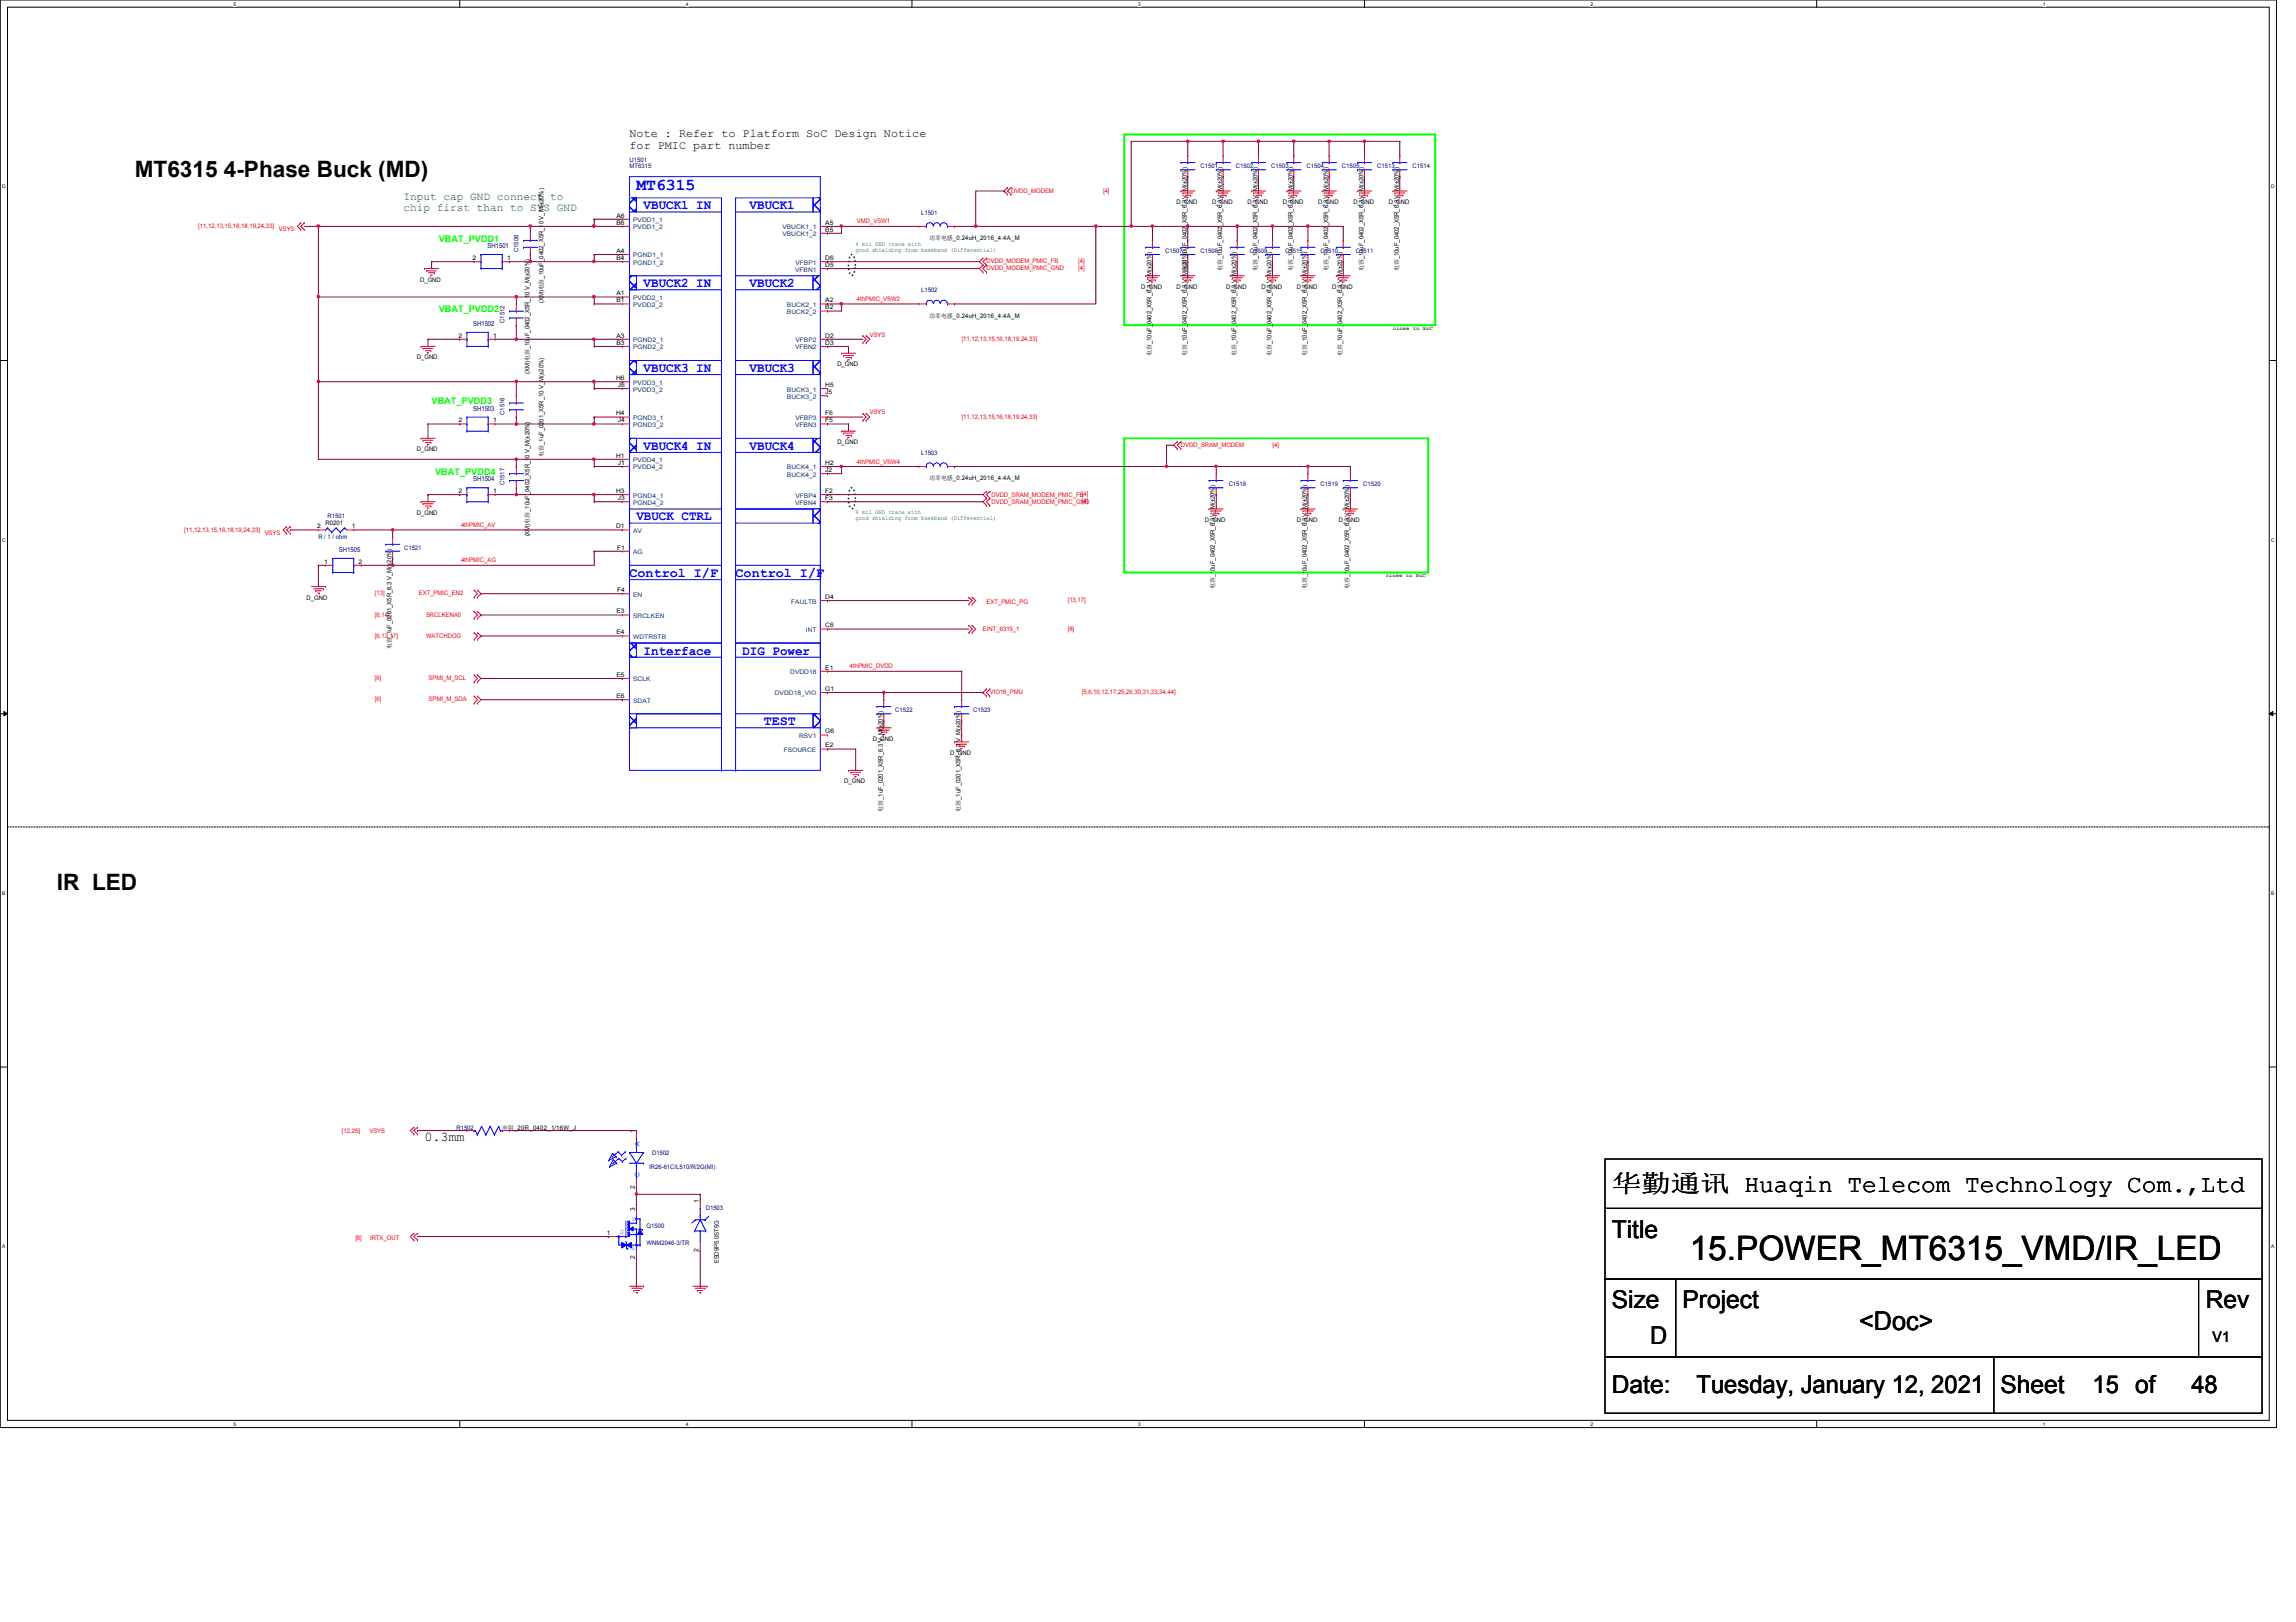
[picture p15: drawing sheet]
<svg xmlns="http://www.w3.org/2000/svg" width="297mm" height="210mm" viewBox="0 0 297 210" stroke-linecap="round" stroke-linejoin="round" font-family="sans-serif">
<defs><g id="words">
<text font-size="4.4" x="218.6" y="163">15.POWER_MT6315_VMD/IR_LED</text>
<text font-size="3.3" x="240.5" y="172.2">&lt;Doc&gt;</text>
<g font-size="3.2">
<text x="208.5" y="154.3">华华华华 Huaqin Telecom Technology Com.,Ltd</text>
<text x="208.5" y="160.1">Title</text>
<text x="208.5" y="169.3">Size</text>
<text x="213.5" y="173.9">D</text>
<text x="217.7" y="169.3">Project</text>
<text x="285.4" y="169.3">Rev</text>
<text x="208.5" y="180.3">Date:</text>
<text x="219.5" y="180.3">Tuesday, January 12, 2021</text>
<text x="258.8" y="180.3">Sheet</text>
<text x="270.7" y="180.3">15 of</text>
<text x="283.5" y="180.3">48</text>
</g>
<g font-size="2.9">
<text x="17.4" y="22.9">MT6315 4-Phase Buck (MD)</text>
<text x="7.4" y="115.2">IR LED</text>
</g>
<text font-size="2.2" fill="#00f" x="82.3" y="24.6">MT6315</text>
<text font-size="1.9" x="286.3" y="173.6">V1</text>
<g font-size="1.7" fill="#00f">
<text x="83.3" y="27.1">VBUCK1 IN</text>
<text x="97" y="27.1">VBUCK1</text>
<text x="83.3" y="37.2">VBUCK2 IN</text>
<text x="97" y="37.2">VBUCK2</text>
<text x="83.3" y="48.1">VBUCK3 IN</text>
<text x="97" y="48.1">VBUCK3</text>
<text x="83.3" y="58.2">VBUCK4 IN</text>
<text x="97" y="58.2">VBUCK4</text>
<text x="82.3" y="67.4">VBUCK CTRL</text>
<text x="81.4" y="74.6">Control I/F</text>
<text x="95.2" y="74.6">Control I/F</text>
<text x="83.3" y="84.7">Interface</text>
<text x="96" y="84.7">DIG Power</text>
<text x="98.8" y="93.9">TEST</text>
</g>
<text font-size="1.7" x="54.9" y="147.7">0.3mm</text>
<g font-size="1.5">
<text x="81.4" y="17.7">Note : Refer to Platform SoC Design Notice</text>
<text x="81.4" y="19.2">for PMIC part number</text>
</g>
<g font-size="1.4" fill="#008000">
<text x="52.2" y="25.9">Input cap GND connect to</text>
<text x="52.2" y="27.3">chip first than to SYS GND</text>
</g>
<g font-size="1.2" fill="#0f0">
<text x="56.8" y="31.3">VBAT_PVDD1</text>
<text x="56.8" y="40.4">VBAT_PVDD2</text>
<text x="55.8" y="52.3">VBAT_PVDD3</text>
<text x="56.3" y="61.5">VBAT_PVDD4</text>
</g>
<g font-size=".9" fill="#000080">
<text x="63.1" y="32.1">SH1501</text>
<text x="61.2" y="42.2">SH1502</text>
<text x="61.2" y="53.1">SH1503</text>
<text x="61.2" y="62.3">SH1504</text>
<text x="43.9" y="71.4">SH1505</text>
</g>
<g font-size=".8" fill="#000080">
<text x="81.4" y="20.9">U1501</text>
<text x="81.4" y="21.8">MT6315</text>
<text x="155.3" y="21.8">C1501</text>
<text x="159.9" y="21.8">C1502</text>
<text x="164.5" y="21.8">C1503</text>
<text x="169" y="21.8">C1504</text>
<text x="173.6" y="21.8">C1505</text>
<text x="178.2" y="21.8">C1513</text>
<text x="182.7" y="21.8">C1514</text>
<text x="119.2" y="27.8">L1501</text>
<text x="67.1" y="32.6" transform="rotate(-90 67.1 32.6)">C1506</text>
<text x="150.7" y="32.8">C1507</text>
<text x="155.3" y="32.8">C1508</text>
<text x="161.7" y="32.8">C1509</text>
<text x="166.3" y="32.8">C1515</text>
<text x="170.9" y="32.8">C1510</text>
<text x="175.4" y="32.8">C1511</text>
<text x="65.3" y="41.8" transform="rotate(-90 65.3 41.8)">C1512</text>
<text x="119.2" y="37.8">L1502</text>
<text x="65.3" y="53.7" transform="rotate(-90 65.3 53.7)">C1516</text>
<text x="119.2" y="58.8">L1503</text>
<text x="65.3" y="62.8" transform="rotate(-90 65.3 62.8)">C1517</text>
<text x="159" y="62.9">C1518</text>
<text x="170.9" y="62.9">C1519</text>
<text x="176.4" y="62.9">C1520</text>
<text x="41.2" y="69.8">R / 1 / ohm</text>
<text x="42.4" y="67.1">R1501</text>
<text x="52.3" y="71.2">C1521</text>
<text x="115.8" y="92.2">C1522</text>
<text x="125.9" y="92.2">C1523</text>
<text x="59.1" y="146.2">R1502</text>
<text x="84.4" y="149.5">D1502</text>
<text x="84" y="151.3">IR26-61C/L510/R/2G(MI)</text>
<text x="83.6" y="159">Q1500</text>
<text x="83.6" y="161.2">WNM2046-3/TR</text>
<text x="91.3" y="156.6">D1503</text>
</g>
<g font-size=".8" fill="#f00">
<text x="25.7" y="29.5">[11,12,13,15,16,18,19,24,33]</text>
<text x="36.1" y="29.8">VSYS</text>
<text x="110.9" y="28.9">VMD_VSW1</text>
<text x="130.8" y="24.9">DVDD_MODEM</text>
<text x="142.7" y="24.9">[4]</text>
<text x="127.6" y="35">DVDD_MODEM_PMIC_GND</text>
<text x="127.6" y="34.1">DVDD_MODEM_PMIC_FB</text>
<text x="139.5" y="35">[4]</text>
<text x="139.5" y="34.1">[4]</text>
<text x="110.9" y="38.9">4thPMIC_VSW2</text>
<text x="112.5" y="43.6">VSYS</text>
<text x="124.4" y="44.1">[11,12,13,15,16,18,19,24,33]</text>
<text x="112.5" y="53.6">VSYS</text>
<text x="110.9" y="60">4thPMIC_VSW4</text>
<text x="124.4" y="54.2">[11,12,13,15,16,18,19,24,33]</text>
<text x="152.8" y="57.8">DVDD_SRAM_MODEM</text>
<text x="164.6" y="57.8">[4]</text>
<text x="128.3" y="64.3">DVDD_SRAM_MODEM_PMIC_FB[4]</text>
<text x="128.3" y="65.2">DVDD_SRAM_MODEM_PMIC_GND</text>
<text x="140" y="65.2">[4]</text>
<text x="23.8" y="68.8">[11,12,13,15,16,18,19,24,33]</text>
<text x="34.2" y="69.2">VSYS</text>
<text x="59.6" y="68.2">4thPMIC_AV</text>
<text x="48.5" y="77">[13]</text>
<text x="54.2" y="77">EXT_PMIC_EN2</text>
<text x="59.6" y="72.8">4thPMIC_AG</text>
<text x="138.1" y="77.9">[13,17]</text>
<text x="48.5" y="82.5">[6,13,17]</text>
<text x="48.5" y="79.8">[6,14]</text>
<text x="55.1" y="82.5">WATCHDOG</text>
<text x="55.1" y="79.8">SRCLKENA0</text>
<text x="127.2" y="81.6">EINT_6315_1</text>
<text x="127.6" y="78.1">EXT_PMIC_PG</text>
<text x="138.1" y="81.6">[8]</text>
<text x="48.5" y="88">[6]</text>
<text x="55.5" y="88">SPMI_M_SCL</text>
<text x="109.9" y="86.5">4thPMIC_DVDD</text>
<text x="128.1" y="89.8">VIO18_PMU</text>
<text x="140" y="89.8">[5,6,10,12,17,25,26,30,31,33,34,44]</text>
<text x="48.5" y="90.8">[6]</text>
<text x="55.5" y="90.8">SPMI_M_SDA</text>
<text x="44.2" y="146.6">[12,25]</text>
<text x="47.8" y="146.6">VSYS</text>
<text x="46" y="160.4">[8]</text>
<text x="47.9" y="160.4">IRTX_OUT</text>
</g>
<g font-size=".8">
<text x="79.8" y="29.1">B6</text>
<text x="79.8" y="28.2">A6</text>
<text x="106.8" y="29.1">A5</text>
<text x="106.8" y="30">B5</text>
<text x="152.2" y="26.4">D_GND</text>
<text x="156.8" y="26.4">D_GND</text>
<text x="161.4" y="26.4">D_GND</text>
<text x="165.9" y="26.4">D_GND</text>
<text x="170.5" y="26.4">D_GND</text>
<text x="175.1" y="26.4">D_GND</text>
<text x="179.7" y="26.4">D_GND</text>
<text x="61.1" y="33.7">2</text>
<text x="65.6" y="33.7">1</text>
<text x="79.8" y="33.7">B4</text>
<text x="79.8" y="32.7">A4</text>
<text x="106.8" y="34.5">D5</text>
<text x="106.8" y="33.7">D6</text>
<text x="120.2" y="31">贴贴电贴_0.24uH_2016_4.4A_M</text>
<text x="153.5" y="35.1" transform="rotate(-90 153.5 35.1)">电电_10uF_0402_X5R_6.3 V_M(±20%)</text>
<text x="158.1" y="35.1" transform="rotate(-90 158.1 35.1)">电电_10uF_0402_X5R_6.3 V_M(±20%)</text>
<text x="162.7" y="35.1" transform="rotate(-90 162.7 35.1)">电电_10uF_0402_X5R_6.3 V_M(±20%)</text>
<text x="167.3" y="35.1" transform="rotate(-90 167.3 35.1)">电电_10uF_0402_X5R_6.3 V_M(±20%)</text>
<text x="171.8" y="35.1" transform="rotate(-90 171.8 35.1)">电电_10uF_0402_X5R_6.3 V_M(±20%)</text>
<text x="176.4" y="35.1" transform="rotate(-90 176.4 35.1)">电电_10uF_0402_X5R_6.3 V_M(±20%)</text>
<text x="181" y="35.1" transform="rotate(-90 181 35.1)">电电_10uF_0402_X5R_6.3 V_M(±20%)</text>
<text x="54.4" y="36.4">D_GND</text>
<text x="70.3" y="39.2" transform="rotate(-90 70.3 39.2)">(XM)电电_10uF_0402_X5R_10 V_M(±20%)</text>
<text x="79.8" y="38.2">A1</text>
<text x="79.8" y="39.1">B1</text>
<text x="106.8" y="39.1">A2</text>
<text x="106.8" y="40">B2</text>
<text x="120.2" y="41.1">贴贴电贴_0.24uH_2016_4.4A_M</text>
<text x="147.7" y="37.3">D_GND</text>
<text x="152.2" y="37.3">D_GND</text>
<text x="158.6" y="37.3">D_GND</text>
<text x="163.2" y="37.3">D_GND</text>
<text x="167.8" y="37.3">D_GND</text>
<text x="172.3" y="37.3">D_GND</text>
<text x="53.9" y="46.5">D_GND</text>
<text x="59.3" y="43.7">2</text>
<text x="63.8" y="43.7">1</text>
<text x="79.8" y="43.7">A3</text>
<text x="79.8" y="44.6">B3</text>
<text x="106.8" y="43.7">D2</text>
<text x="106.8" y="44.6">D3</text>
<text x="108.3" y="47.4">D_GND</text>
<text x="149" y="46.1" transform="rotate(-90 149 46.1)">电电_10uF_0402_X5R_6.3 V_M(±20%)</text>
<text x="153.5" y="46.1" transform="rotate(-90 153.5 46.1)">电电_10uF_0402_X5R_6.3 V_M(±20%)</text>
<text x="159.9" y="46.1" transform="rotate(-90 159.9 46.1)">电电_10uF_0402_X5R_6.3 V_M(±20%)</text>
<text x="164.5" y="46.1" transform="rotate(-90 164.5 46.1)">电电_10uF_0402_X5R_6.3 V_M(±20%)</text>
<text x="169.1" y="46.1" transform="rotate(-90 169.1 46.1)">电电_10uF_0402_X5R_6.3 V_M(±20%)</text>
<text x="173.6" y="46.1" transform="rotate(-90 173.6 46.1)">电电_10uF_0402_X5R_6.3 V_M(±20%)</text>
<text x="68.5" y="48.4" transform="rotate(-90 68.5 48.4)">(XM)电电_10uF_0402_X5R_10 V_M(±20%)</text>
<text x="79.7" y="49.2">H6</text>
<text x="79.7" y="53.8">H4</text>
<text x="79.9" y="50.1">J6</text>
<text x="106.8" y="50.1">H5</text>
<text x="106.8" y="51">J5</text>
<text x="106.8" y="53.8">F6</text>
<text x="53.9" y="58.4">D_GND</text>
<text x="59.3" y="54.7">2</text>
<text x="63.8" y="54.7">1</text>
<text x="70.3" y="59.1" transform="rotate(-90 70.3 59.1)">电电_1uF_0201_X5R_10 V_M(±20%)</text>
<text x="79.7" y="59.2">H1</text>
<text x="79.9" y="54.7">J4</text>
<text x="106.8" y="54.7">F5</text>
<text x="108.3" y="57.5">D_GND</text>
<text x="59.3" y="63.8">2</text>
<text x="63.8" y="63.8">1</text>
<text x="79.7" y="63.8">H3</text>
<text x="79.9" y="60.2">J1</text>
<text x="79.9" y="64.7">J3</text>
<text x="106.8" y="60.2">H2</text>
<text x="106.8" y="61.1">J2</text>
<text x="106.8" y="63.8">F2</text>
<text x="106.8" y="64.7">F3</text>
<text x="120.2" y="62.1">贴贴电贴_0.24uH_2016_4.4A_M</text>
<text x="41" y="68.4">2</text>
<text x="42.1" y="68">R0201</text>
<text x="45.5" y="68.4">1</text>
<text x="53.9" y="66.6">D_GND</text>
<text x="68.5" y="69.4" transform="rotate(-90 68.5 69.4)">(XM)电电_10uF_0402_X5R_10 V_M(±20%)</text>
<text x="79.7" y="68.4">D1</text>
<text x="79.8" y="71.1">F1</text>
<text x="155.9" y="67.5">D_GND</text>
<text x="167.8" y="67.5">D_GND</text>
<text x="173.2" y="67.5">D_GND</text>
<text x="39.7" y="77.6">D_GND</text>
<text x="41.9" y="72.9">1</text>
<text x="46.4" y="72.9">2</text>
<text x="79.8" y="76.6">F4</text>
<text x="106.8" y="77.5">D4</text>
<text x="157.2" y="76.2" transform="rotate(-90 157.2 76.2)">电电_10uF_0402_X5R_6.3 V_M(±20%)</text>
<text x="169.1" y="76.2" transform="rotate(-90 169.1 76.2)">电电_10uF_0402_X5R_6.3 V_M(±20%)</text>
<text x="174.5" y="76.2" transform="rotate(-90 174.5 76.2)">电电_10uF_0402_X5R_6.3 V_M(±20%)</text>
<text x="79.8" y="79.4">E3</text>
<text x="79.8" y="82.1">E4</text>
<text x="106.8" y="81.2">C6</text>
<text x="50.7" y="84" transform="rotate(-90 50.7 84)">电电_1uF_0201_X5R_6.3 V_M(±20%)</text>
<text x="79.8" y="87.6">E5</text>
<text x="106.8" y="86.7">E1</text>
<text x="106.8" y="89.4">G1</text>
<text x="79.8" y="90.3">E6</text>
<text x="106.8" y="94.9">G6</text>
<text x="112.9" y="95.9">D_GND</text>
<text x="106.8" y="96.7">E2</text>
<text x="109.2" y="101.3">D_GND</text>
<text x="122.9" y="97.7">D_GND</text>
<text x="114.2" y="105" transform="rotate(-90 114.2 105)">电电_1uF_0201_X5R_6.3 V_M(±20%)</text>
<text x="124.2" y="105" transform="rotate(-90 124.2 105)">电电_1uF_0201_X5R_6.3 V_M(±20%)</text>
<text x="65" y="146.2">电电_20R_0402_1/16W_J</text>
<text x="82.1" y="146.6" transform="rotate(-90 82.1 146.6)">1</text>
<text x="82.1" y="153.8" transform="rotate(-90 82.1 153.8)">2</text>
<text x="90.4" y="155.7" transform="rotate(-90 90.4 155.7)">1</text>
<text x="78.5" y="159.8">1</text>
<text x="82.1" y="156.7" transform="rotate(-90 82.1 156.7)">3</text>
<text x="82.1" y="163" transform="rotate(-90 82.1 163)">2</text>
<text x="90.4" y="162.1" transform="rotate(-90 90.4 162.1)">2</text>
<text x="93" y="163.5" transform="rotate(-90 93 163.5)">ESD9P5.0ST5G</text>
</g>
<g font-size=".8" fill="#004080">
<text x="81.9" y="29.7">PVDD1_2</text>
<text x="81.9" y="28.7">PVDD1_1</text>
<text x="101.2" y="29.7">VBUCK1_1</text>
<text x="81.9" y="34.2">PGND1_2</text>
<text x="81.9" y="33.3">PGND1_1</text>
<text x="101.2" y="30.6">VBUCK1_2</text>
<text x="102.9" y="35.1">VFBN1</text>
<text x="102.9" y="34.2">VFBP1</text>
<text x="81.9" y="38.8">PVDD2_1</text>
<text x="81.9" y="39.7">PVDD2_2</text>
<text x="101.8" y="39.7">BUCK2_1</text>
<text x="101.8" y="40.6">BUCK2_2</text>
<text x="81.9" y="44.3">PGND2_1</text>
<text x="81.9" y="45.2">PGND2_2</text>
<text x="102.9" y="45.2">VFBN2</text>
<text x="102.9" y="44.3">VFBP2</text>
<text x="81.9" y="49.8">PVDD3_1</text>
<text x="81.9" y="50.7">PVDD3_2</text>
<text x="101.8" y="50.7">BUCK3_1</text>
<text x="101.8" y="51.6">BUCK3_2</text>
<text x="81.9" y="55.2">PGND3_2</text>
<text x="81.9" y="54.4">PGND3_1</text>
<text x="81.9" y="59.8">PVDD4_1</text>
<text x="102.9" y="55.2">VFBN3</text>
<text x="102.9" y="54.4">VFBP3</text>
<text x="81.9" y="60.7">PVDD4_2</text>
<text x="81.9" y="64.4">PGND4_1</text>
<text x="81.9" y="65.3">PGND4_2</text>
<text x="101.8" y="60.7">BUCK4_1</text>
<text x="101.8" y="61.7">BUCK4_2</text>
<text x="102.9" y="65.3">VFBN4</text>
<text x="102.9" y="64.4">VFBP4</text>
<text x="81.9" y="71.7">AG</text>
<text x="81.9" y="69">AV</text>
<text x="81.9" y="77.2">EN</text>
<text x="81.9" y="80">SRCLKEN</text>
<text x="81.9" y="82.7">WDTRSTB</text>
<text x="102.4" y="78.1">FAULTB</text>
<text x="104.3" y="81.8">INT</text>
<text x="81.9" y="88.2">SCLK</text>
<text x="102.2" y="87.2">DVDD18</text>
<text x="81.9" y="90.9">SDAT</text>
<text x="100.2" y="90">DVDD18_VIO</text>
<text x="103.4" y="95.5">RSV1</text>
<text x="101.4" y="97.3">FSOURCE</text>
<text x="82.7" y="148.3" transform="rotate(-90 82.7 148.3)">A</text>
<text x="82.7" y="152.3" transform="rotate(-90 82.7 152.3)">C</text>
</g>
<g font-size=".8" fill="#008000">
<text x="110.7" y="31.8">4 mil GND trace with</text>
<text x="110.7" y="32.6">good shielding from baseband (Differential)</text>
<text x="110.7" y="66.5">4 mil GND trace with</text>
<text x="110.7" y="67.4">good shielding from baseband (Differential)</text>
</g>
<g font-size=".8" fill="#00f">
<text x="80.3" y="159.7">G</text>
<text x="81.7" y="161.8">S</text>
<text x="81.8" y="158">D</text>
</g>
<g font-size=".7" fill="#008000">
<text x="180.2" y="42.7">close to SoC</text>
<text x="179.3" y="74.7">close to SoC</text>
</g>
<g font-size=".6">
<text x="30.2" y=".7">5</text>
<text x="88.7" y=".7">4</text>
<text x="147.2" y=".7">3</text>
<text x="205.8" y=".7">2</text>
<text x="264.3" y=".7">1</text>
<text x=".3" y="24.4">D</text>
<text x="293.8" y="24.4">D</text>
<text x=".3" y="70.1">C</text>
<text x="293.8" y="70.1">C</text>
<text x=".3" y="115.8">B</text>
<text x="293.8" y="115.8">B</text>
<text x=".3" y="161.5">A</text>
<text x="293.8" y="161.5">A</text>
<text x="30.2" y="184.5">5</text>
<text x="88.7" y="184.5">4</text>
<text x="147.2" y="184.5">3</text>
<text x="205.8" y="184.5">2</text>
<text x="264.3" y="184.5">1</text>
</g>
</g></defs>
<path d="M0 0h294.5v184.7h-294.5zM1 .9h292.6v182.9h-292.6z" fill="none" stroke="#000" stroke-width=".13"/>
<g fill="#fff">
<path d="M30.2 .1h.4v.7h-.4z"/>
<path d="M30.2 183.9h.4v.8h-.4z"/>
</g>
<path d="M59.5 0v.9M59.5 183.8v.9" fill="none" stroke="#000" stroke-width=".13"/>
<g fill="#fff">
<path d="M88.7 .1h.4v.7h-.4z"/>
<path d="M88.7 183.9h.4v.8h-.4z"/>
</g>
<path d="M118 0v.9M118 183.8v.9" fill="none" stroke="#000" stroke-width=".13"/>
<g fill="#fff">
<path d="M147.2 .1h.4v.7h-.4z"/>
<path d="M147.2 183.9h.4v.8h-.4z"/>
</g>
<path d="M176.5 0v.9M176.5 183.8v.9" fill="none" stroke="#000" stroke-width=".13"/>
<g fill="#fff">
<path d="M205.8 .1h.3v.7h-.3z"/>
<path d="M205.8 183.9h.3v.8h-.3z"/>
</g>
<path d="M235 0v.9M235 183.8v.9" fill="none" stroke="#000" stroke-width=".13"/>
<g fill="#fff">
<path d="M264.3 .1h.3v.7h-.3z"/>
<path d="M264.3 183.9h.3v.8h-.3z"/>
<path d="M.3 23.8h.5v.7h-.5z"/>
<path d="M293.8 23.8h.5v.7h-.5z"/>
<path d="M.3 69.5h.5v.7h-.5z"/>
<path d="M293.8 69.5h.5v.7h-.5z"/>
</g>
<path d="M0 46.7h1M293.6 46.7h.9" fill="none" stroke="#000" stroke-width=".13"/>
<g fill="#fff">
<path d="M.3 115.2h.4v.8h-.4z"/>
<path d="M293.8 115.2h.5v.8h-.5z"/>
</g>
<path d="M0 92.4h1M.5 92.1l.5 .3-.5 .2zM293.6 92.4l.4-.3v.5zM293.6 92.4h.9" fill="none" stroke="#000" stroke-width=".13"/>
<path d="M.5 92.1l.5 .3-.5 .2zM293.6 92.4l.4-.3v.5z" fill="#000"/>
<g fill="#fff">
<path d="M.3 161h.4v.7h-.4z"/>
<path d="M293.8 161h.4v.7h-.4z"/>
</g>
<path d="M0 138.1h1M293.6 138.1h.9M207.6 156.4h85v9.1h-85zM207.6 150h85v6.4h-85zM207.6 165.5h9.2v10.1h-9.2zM207.6 175.6h50.3v7.3h-50.3zM216.8 165.5h67.6v10.1h-67.6zM257.9 175.6h34.7v7.3h-34.7zM284.4 165.5h8.2v10.1h-8.2z" fill="none" stroke="#000" stroke-width=".13"/>
<path d="M145.5 17.4h40.2v24.7h-40.2zM145.5 56.7h39.3v17.4h-39.3z" fill="none" stroke="#0f0" stroke-width=".25"/>
<path d="M110 33l.2-.1a1.36 1.36 0 0 1 .5 1.4 1.41 1.41 0 0 1-.5 1.3 1.42 1.42 0 0 1-.4-1.3v-.5zM110 63.2l.2-.1a1.36 1.36 0 0 1 .5 1.4 1.41 1.41 0 0 1-.5 1.3 1.42 1.42 0 0 1-.4-1.3v-.6z" fill="none" stroke="#008000" stroke-width=".25" stroke-dasharray="0 .5"/>
<path d="M1 107h292.6M293.6 107h.1" fill="none" stroke="#000" stroke-width=".13" stroke-dasharray=".2 .2"/>
<g fill="none" stroke="#f00" stroke-width=".13">
<path d="M38.9 29.7h.1M38.9 28.8h.1M38.9 28.8l-.4 .5 .4 .4M39.4 29.7h.1M39.4 28.8h.1M39.4 28.8l-.5 .5 .5 .4M54.9 34.8h.1M54.9 34.8h1.9M55.2 35.1h.1M55.2 35.1h1.3M55.5 35.3h.7M55.7 35.6h.1"/>
<path d="M55.7 35.6h.2M56.2 35.3h.1M68.6 30.2h.1M68.6 32.9h.1M68.6 30.2v.9M68.6 32v.9M118.9 29.3h.1M118.9 29.3h.9M122.6 29.3h.9M123.5 29.3h.1M127.2 34.3h.1M127.2 35.2h.1"/>
<path d="M127.2 33.4h.1M127.2 34.3l-.5 .5 .5 .4M127.2 33.4l-.5 .5 .5 .4M127.6 35.2h.1M127.6 34.3h.1M127.6 33.4h.1M127.6 34.3l-.4 .5 .4 .4M127.6 33.4l-.4 .5 .4 .4M130.3 24.3h.1M130.3 25.1h.1M130.3 24.3l-.4 .4 .4 .4M130.8 25.1h.1"/>
<path d="M130.8 24.3h.1M130.8 24.3l-.5 .4 .5 .4M148.2 35.7h.1M148.2 35.7h1.8M148.5 35.9h.1M148.5 35.9h1.2M148.8 36.2h.7M149 36.5h.1M149 36.5h.2M149.5 36.2h.1M152.8 24.7h.1M152.8 35.7h.1"/>
<path d="M152.8 35.7h1.8M152.8 24.7h1.8M153 25h.1M153 35.9h.1M153 35.9h1.3M153 25h1.3M153.3 36.2h.7M153.3 25.3h.7M153.6 25.5h.1M153.6 36.5h.1M153.6 36.5h.2M153.6 25.5h.2"/>
<path d="M153.7 31.1h.1M153.7 33.9h.1M153.7 31.1v.9M153.7 32.9v1M154 25.3h.1M154 36.2h.1M157.3 24.7h.1M157.3 24.7h1.9M157.6 25h.1M157.6 25h1.3M157.9 25.3h.7M158.2 25.5h.1"/>
<path d="M158.6 25.3h.1M159.2 35.7h.1M159.2 35.7h1.8M159.4 35.9h.1M159.4 35.9h1.3M159.7 36.2h.7M160 36.5h.1M160 36.5h.2M160.4 36.2h.1M161.9 24.7h.1M161.9 24.7h1.8M162.2 25h.1"/>
<path d="M162.2 25h1.2M162.5 25.3h.7M162.7 25.5h.1M162.7 25.5h.2M163.2 25.3h.1M163.7 35.7h.1M163.7 35.7h1.9M164 35.9h.1M164 35.9h1.3M164.3 36.2h.7M164.5 36.5h.1M164.5 36.5h.3"/>
<path d="M165 36.2h.1M166.5 24.7h.1M166.5 24.7h1.8M166.7 25h.1M166.7 25h1.3M167 25.3h.8M167.3 25.5h.1M167.3 25.5h.2M167.8 25.3h.1M168.3 35.7h.1M168.3 35.7h1.8M168.6 35.9h.1"/>
<path d="M168.6 35.9h1.3M168.9 36.2h.7M169.1 36.5h.1M169.1 36.5h.2M169.6 36.2h.1M171.1 24.7h.1M171.1 24.7h1.8M171.3 25h.1M171.3 25h1.3M171.6 25.3h.7M171.9 25.5h.1M172 20.2h.1"/>
<path d="M172 22.9h.1M172 20.2v.8M172 22v.9M172.3 25.3h.1M172.9 35.7h.1M172.9 35.7h1.8M173.1 35.9h.1M173.1 35.9h1.4M173.4 36.2h.8M173.7 36.5h.1M173.7 36.5h.2M174.2 36.2h.1"/>
<path d="M175.6 24.7h.1M175.6 24.7h1.9M175.9 25h.1M175.9 25h1.3M176.2 25.3h.7M176.4 25.5h.1M176.4 25.5h.2M176.9 25.3h.1M180.2 24.7h.1M180.2 24.7h1.8M180.5 25h.1M180.5 25h1.2"/>
<path d="M180.8 25.3h.7M181 25.5h.1M181 25.5h.2M181.5 25.3h.1M54.5 44.8h.1M54.5 56.7h.1M54.5 44.8h1.8M54.5 56.7h1.8M54.7 45.1h.1M54.7 57h.1M54.7 45.1h1.3M54.7 57h1.3"/>
<path d="M55 45.4h.7M55 57.3h.7M55.3 45.6h.1M55.3 57.5h.1M55.3 45.6h.2M55.3 57.5h.2M55.7 45.4h.1M55.7 57.3h.1M66.8 51.2h.1M66.8 54h.1M66.8 51.2v1M66.8 53v1"/>
<path d="M108.9 45.7h.1M108.9 55.8h.1M108.9 45.7h1.8M108.9 55.8h1.8M109.1 46h.1M109.1 56h.1M109.1 46h1.3M109.1 56h1.3M109.4 46.3h.7M109.4 56.3h.7M109.7 46.6h.1M109.7 56.6h.1"/>
<path d="M109.7 46.6h.2M109.7 56.6h.2M110.1 46.3h.1M110.1 56.3h.1M111.6 43.4h.1M111.6 44.4h.1M111.6 53.5h.1M111.6 54.4h.1M111.6 43.4l.5 .5-.5 .5M111.6 53.5l.5 .5-.5 .4M112.1 43.4h.1M112.1 44.4h.1"/>
<path d="M112.1 53.5h.1M112.1 54.4h.1M112.1 43.4l.4 .5-.4 .5M112.1 53.5l.4 .5-.4 .4M152.3 57.1h.1M152.3 58.1h.1M152.3 57.1l-.5 .5 .5 .5M152.8 58.1h.1M152.8 57.1h.1M152.8 57.1l-.5 .5 .5 .5M37.1 69h.1M37.1 68.2h.1"/>
<path d="M37.1 68.2l-.5 .4 .5 .4M37.5 69h.1M37.5 68.2h.1M37.5 68.2l-.4 .4 .4 .4M40.3 75.9h1.8M40.6 76.2h1.3M40.8 76.5h.1M40.8 76.5h.8M41.1 76.8h.2M41.3 76.8h.1M41.9 76.2h.1M42.1 75.9h.1"/>
<path d="M42.1 73.2h.1M42.1 73.2h.9M45.8 73.2h.9M46.7 73.2h.1M54.5 64.9h.1M54.5 64.9h1.8M54.7 65.2h.1M54.7 65.2h1.3M55 65.5h.7M55.3 65.7h.1M55.3 65.7h.2M55.7 65.5h.1"/>
<path d="M59.5 64h.1M59.5 64h.9M61.3 76.4h.1M61.3 77.3h.1M61.3 79.1h.1M61.3 76.4l.5 .4-.5 .5M61.3 79.1l.5 .5-.5 .4M61.8 77.3h.1M61.8 76.4h.1M61.8 79.1h.1M61.8 76.4l.4 .4-.4 .5M61.8 79.1l.4 .5-.4 .4"/>
<path d="M63.2 64h.8M64 64h.1M125.3 77.3h.1M125.3 78.2h.1M125.3 77.3l.5 .4-.5 .5M125.8 77.3h.1M125.8 78.2h.1M125.8 77.3l.4 .4-.4 .5M127.6 63.6h.1M127.6 64.5h.1M127.6 65.4h.1M127.6 63.6l-.4 .4 .4 .5"/>
<path d="M127.6 64.5l-.4 .4 .4 .5M128.1 64.5h.1M128.1 63.6h.1M128.1 65.4h.1M128.1 63.6l-.5 .4 .5 .5M128.1 64.5l-.5 .4 .5 .5M156.4 65.9h.1M156.4 65.9h1.8M156.7 66.1h.1M156.7 66.1h1.3M157 66.4h.7M157.2 66.7h.1"/>
<path d="M157.2 66.7h.2M157.7 66.4h.1M168.3 65.9h.1M168.3 65.9h1.8M168.6 66.1h.1M168.6 66.1h1.3M168.9 66.4h.7M169.1 66.7h.1M169.1 66.7h.2M169.6 66.4h.1M173.8 65.9h.1M173.8 65.9h1.8"/>
<path d="M174.1 66.1h.1M174.1 66.1h1.2M174.3 66.4h.8M174.6 66.7h.1M174.6 66.7h.2M175.1 66.4h.1M61.3 81.9h.1M61.3 82.8h.1M61.3 87.3h.1M61.3 88.3h.1M61.3 90.1h.1M61.3 91h.1"/>
<path d="M61.3 80h.1M61.3 81.9l.5 .4-.5 .5M61.3 87.3l.5 .5-.5 .5M61.3 90.1l.5 .5-.5 .4M61.8 82.8h.1M61.8 81.9h.1M61.8 88.3h.1M61.8 87.3h.1M61.8 91h.1M61.8 90.1h.1M61.8 80h.1M61.8 81.9l.4 .4-.4 .5"/>
<path d="M61.8 87.3l.4 .5-.4 .5M61.8 90.1l.4 .5-.4 .4M109.8 99.7h.1M109.8 99.7h1.8M110.1 99.9h.1M110.1 99.9h1.2M113.4 94.2h.1M113.4 94.2h1.9M113.7 94.5h.1M113.7 94.5h1.3M114 94.7h.7M114.3 95h.1"/>
<path d="M114.3 95h.2M114.3 90.6h.1M114.3 93.3h.1M114.3 90.6v.8M114.3 92.4v.9M114.7 94.7h.1M123.5 96h.1M123.5 96h1.8M123.8 96.3h.1M123.8 96.3h1.2M124 96.6h.8M124.3 96.9h.1"/>
<path d="M124.3 96.9h.2M124.4 90.6h.1M124.4 93.3h.1M124.4 90.6v.8M124.4 92.4v.9M124.8 96.6h.1M125.3 80.9h.1M125.3 81.9h.1M125.3 80.9l.5 .5-.5 .5M125.8 80.9h.1M125.8 81.9h.1M125.8 80.9l.4 .5-.4 .5"/>
<path d="M127.6 89.2h.1M127.6 90.1h.1M127.6 89.2l-.4 .4 .4 .5M128.1 90.1h.1M128.1 89.2h.1M128.1 89.2l-.5 .4 .5 .5M110.3 100.2h.8M110.6 100.5h.1M110.6 100.5h.2M111.1 100.2h.1M53.5 159.6h.1M53.5 145.9h.1"/>
<path d="M53.5 146.8h.1M53.5 159.6l-.4 .4 .4 .5M53.5 145.9l-.4 .4 .4 .5M54 159.6h.1M54 145.9h.1M54 146.8h.1M54 159.6l-.5 .4 .5 .5M54 145.9l-.5 .4 .5 .5M60.4 146.3h.1M60.4 146.3h.9M65 146.3h.9M65.9 146.3h.1"/>
<path d="M53.5 160.5h.1M54 160.5h.1M81.4 166.5h1.9M81.7 166.7h1.3M82 167h.1M82 167h.7M82.3 167.3h.2M82.5 167.3h.1M83 166.7h.1M83.3 166.5h.1M89.7 166.5h1.8M90 166.7h1.2"/>
<path d="M90.2 167h.1M90.2 167h.7M90.5 167.3h.2M90.7 167.3h.1M91.2 166.7h.1M91.5 166.5h.1"/>
</g>
<g fill="none" stroke="#00f" stroke-width=".13">
<path d="M67.7 31.1h.1M67.7 32h.1M67.7 32h1.9M67.7 31.1h1.9M68.6 31.1h.1M68.6 32h.1M119.8 29.3h.1M119.8 29.3a.45 .45 0 0 1 .5-.5 .45 .45 0 0 1 .4 .5M120.8 29.3a.42 .42 0 0 1 .4-.5 .42 .42 0 0 1 .4 .5M121.7 29.3a.45 .45 0 0 1 .4-.5 .45 .45 0 0 1 .5 .5M122.6 29.3h.1M152.8 32h.1"/>
<path d="M152.8 32.9h.1M152.8 32h1.8M152.8 32.9h1.8M153.7 32h.1M153.7 32.9h.1M171.1 21h.1M171.1 22h.1M171.1 21h1.8M171.1 22h1.8M172 21h.1M172 22h.1M65.9 52.2h.1"/>
<path d="M65.9 53h.1M65.9 52.2h1.8M65.9 53h1.8M66.8 52.2h.1M66.8 53h.1M43 73.2h.1M43 72.3h.1M43 74.1h.1M43 72.3h2.8M43 72.3v1.8M43 74.1h2.8M45.8 73.2h.1"/>
<path d="M45.8 74.1h.1M45.8 72.3h.1M45.8 72.3v1.8M60.4 64h.1M60.4 64.9h.1M60.4 63.1h.1M60.4 63.1h2.8M60.4 64.9h2.8M60.4 63.1v1.8M63.2 64h.1M63.2 63.1h.1M63.2 64.9h.1"/>
<path d="M63.2 63.1v1.8M113.4 91.4h.1M113.4 92.4h.1M113.4 91.4h1.9M113.4 92.4h1.9M114.3 91.4h.1M114.3 92.4h.1M123.5 91.4h.1M123.5 92.4h.1M123.5 91.4h1.8M123.5 92.4h1.8M124.4 91.4h.1"/>
<path d="M124.4 92.4h.1M61.3 146.3h.1M61.3 146.3h.2M61.5 146.3h.1M61.5 146.3l.3 .6M61.8 146.9h.1M62.3 145.8h.1M62.3 145.8l.6 1.1M62.3 145.8l-.5 1.1M62.9 146.9h.1M63.4 145.8h.1M63.4 145.8l.6 1.1"/>
<path d="M63.4 145.8l-.5 1.1M64 146.9h.1M64.5 145.8h.1M64.5 145.8l.2 .5M64.5 145.8l-.5 1.1M64.7 146.3h.1M64.7 146.3h.3M65 146.3h.1"/>
</g>
<path d="M81.2 158h.2v.6h-.2z" fill-rule="evenodd" fill="#00f"/>
<path d="M81.2 158h.2v.6h-.2z" fill="none" stroke="#00f" stroke-width=".13"/>
<path d="M81.2 158.7h.2v.6h-.2z" fill-rule="evenodd" fill="#00f"/>
<path d="M81.2 158.7h.2v.6h-.2z" fill="none" stroke="#00f" stroke-width=".13"/>
<path d="M81.2 159.5h.2v.5h-.2z" fill-rule="evenodd" fill="#00f"/>
<g fill="none" stroke="#00f" stroke-width=".13">
<path d="M81 158v2M81.2 159.5h.2v.5h-.2zM81.4 158.3h.1M81.4 159h.9M81.4 158.3h.9M81.4 159.8h.9M82.3 159h.1M82.3 158.3h.1M82.3 159.8h.1M82.3 157.3v1M82.3 157.7h.5M82.8 157.7h.1"/>
<path d="M82.8 159h.1M82.8 157.7v1.3M81 160h.1"/>
</g>
<path d="M82.8 159.1l.4 .7h-.7l.3-.7-.1 .6z" fill-rule="evenodd" fill="#00f"/>
<path d="M82.5 159.1h.6M82.8 159.1l.4 .7h-.7l.3-.7-.1 .6zM83.1 159.1h.1" fill="none" stroke="#00f" stroke-width=".13"/>
<path d="M81.4 159l.5-.3v.6z" fill-rule="evenodd" fill="#00f"/>
<path d="M81.4 159l.5-.3v.6z" fill="none" stroke="#00f" stroke-width=".13"/>
<path d="M82.3 159.7h.1l-.1 .1z" fill-rule="evenodd" fill="#00f"/>
<path d="M82.3 159.7h.1l-.1 .1z" fill="none" stroke="#00f" stroke-width=".13"/>
<path d="M82.3 157.7h.1v.1h-.1z" fill-rule="evenodd" fill="#00f"/>
<path d="M82.3 157.7h.1v.1h-.1z" fill="none" stroke="#00f" stroke-width=".13"/>
<path d="M82.3 161l.1 .1-.1 .1z" fill-rule="evenodd" fill="#00f"/>
<path d="M81.1 161.5h.1M81.1 160.8v.7M82.3 161l.1 .1-.1 .1zM82.3 161.1h.5M82.8 161.1h.1" fill="none" stroke="#00f" stroke-width=".13"/>
<path d="M81.1 161.1l.6-.3v.7l-.6-.4 .5 .1z" fill-rule="evenodd" fill="#00f"/>
<path d="M81.1 161.1l.6-.3v.7l-.6-.4 .5 .1z" fill="none" stroke="#00f" stroke-width=".13"/>
<path d="M80.4 160.8l.7 .3-.6-.1 .6 .1-.7 .4z" fill-rule="evenodd" fill="#00f"/>
<g fill="none" stroke="#00f" stroke-width=".13">
<path d="M82.3 159v2.9M82.8 159v2.1M79.6 160h1.4M80 160h.1M80 160v1.1h2.5M80.4 160.8l.7 .3-.6-.1 .6 .1-.7 .4zM80.9 160.7l.2 .1M81 160h.1M81.1 160.8h.1M81.1 161.5l.1 .1M81.2 161.6h.1M82.3 161.1h.1"/>
<path d="M82.3 161.9h.1M82.5 161.1h.1M82.8 161.1h.1"/>
</g>
<path d="M80 159.9h.1v.2h-.1z" fill-rule="evenodd" fill="#00f"/>
<g fill="none" stroke="#00f" stroke-width=".13">
<path d="M62.2 33.9h.1M62.2 34.8h.1M62.2 32.9h.1M62.2 32.9h2.8M62.2 34.8h2.8M62.2 32.9v1.9M65 33.9h.1M65 32.9h.1M65 34.8h.1M65 32.9v1.9M81.4 22.9h24.7v76.8h-24.7zM119.8 39.3h.1"/>
<path d="M119.8 39.3a.45 .45 0 0 1 .5-.4 .45 .45 0 0 1 .4 .4M120.8 39.3a.42 .42 0 0 1 .4-.4 .42 .42 0 0 1 .4 .4M121.7 39.3a.45 .45 0 0 1 .4-.4 .45 .45 0 0 1 .5 .4M122.6 39.3h.1M148.2 32h.1M148.2 32.9h.1M148.2 32h1.8M148.2 32.9h1.8M149.1 32h.1M149.1 32.9h.1M152.8 21h.1M152.8 22h.1"/>
<path d="M152.8 21h1.8M152.8 22h1.8M153.7 21h.1M153.7 22h.1M157.3 21h.1M157.3 22h.1M157.3 21h1.9M157.3 22h1.9M158.2 21h.1M158.2 22h.1M159.2 32h.1M159.2 32.9h.1"/>
<path d="M159.2 32h1.8M159.2 32.9h1.8M160.1 32h.1M160.1 32.9h.1M161.9 21h.1M161.9 22h.1M161.9 21h1.8M161.9 22h1.8M162.8 21h.1M162.8 22h.1M163.7 32h.1M163.7 32.9h.1"/>
<path d="M163.7 32h1.9M163.7 32.9h1.9M164.6 32h.1M164.6 32.9h.1M166.5 21h.1M166.5 22h.1M166.5 21h1.8M166.5 22h1.8M167.4 21h.1M167.4 22h.1M168.3 32h.1M168.3 32.9h.1"/>
<path d="M168.3 32h1.8M168.3 32.9h1.8M169.2 32h.1M169.2 32.9h.1M172.9 32h.1M172.9 32.9h.1M172.9 32h1.8M172.9 32.9h1.8M173.8 32h.1M173.8 32.9h.1M175.6 21h.1M175.6 22h.1"/>
<path d="M175.6 21h1.9M175.6 22h1.9M176.5 21h.1M176.5 22h.1M180.2 21h.1M180.2 22h.1M180.2 21h1.8M180.2 22h1.8M181.1 21h.1M181.1 22h.1M60.4 43.9h.1M60.4 44.8h.1"/>
<path d="M60.4 43h.1M60.4 54.9h.1M60.4 55.8h.1M60.4 54h.1M60.4 43h2.8M60.4 44.8h2.8M60.4 43v1.8M60.4 54v1.8M60.4 54h2.8M60.4 55.8h2.8M63.2 43.9h.1M63.2 43h.1"/>
<path d="M63.2 44.8h.1M63.2 54.9h.1M63.2 54h.1M63.2 55.8h.1M63.2 43v1.8M63.2 54v1.8M65.9 40.3h.1M65.9 41.1h.1M65.9 40.3h1.8M65.9 41.1h1.8M66.8 40.3h.1M66.8 41.1h.1"/>
<path d="M42.1 68.6h.1M42.4 68.3h.1M42.4 68.3l.5 .6M42.4 68.3l-.3 .3M42.9 68.9h.1M43.5 68.3h.1M43.5 68.3l.5 .6M43.5 68.3l-.6 .6M44 68.9h.1M44.6 68.3h.1M44.6 68.3l.3 .3M44.6 68.3l-.6 .6"/>
<path d="M49.9 70.4h.1M49.9 71.3h.1M49.9 70.4h1.8M49.9 71.3h1.8M50.8 70.4h.1M50.8 71.3h.1M65.9 61.3h.1M65.9 62.2h.1M65.9 61.3h1.8M65.9 62.2h1.8M66.8 61.3h.1M66.8 62.2h.1"/>
<path d="M81.4 65.9h11.9v1.8h-11.9zM93.3 73.2h.1M93.3 67.7v5.5M119.8 60.4h.1M119.8 60.3a.45 .45 0 0 1 .5-.4 .45 .45 0 0 1 .4 .4M120.8 60.3a.42 .42 0 0 1 .4-.4 .42 .42 0 0 1 .4 .4M121.7 60.3a.45 .45 0 0 1 .4-.4 .45 .45 0 0 1 .5 .4M122.6 60.4h.1M156.4 62.2h.1M156.4 63.1h.1M156.4 62.2h1.8M156.4 63.1h1.8"/>
<path d="M157.3 62.2h.1M157.3 63.1h.1M168.3 62.2h.1M168.3 63.1h.1M168.3 62.2h1.8M168.3 63.1h1.8M169.2 62.2h.1M169.2 63.1h.1M173.8 62.2h.1M173.8 63.1h.1M173.8 62.2h1.8M173.8 63.1h1.8"/>
<path d="M174.7 62.2h.1M174.7 63.1h.1M78.8 150.2h.1M78.9 151h.1M79.2 149.3h.1M79.2 149.3l-.4 .9M79.2 149.3l.5 .4M79.3 150.1h.1M79.3 150.1l-.4 .9M79.3 150.1l.5 .4M79.7 149.7h.1M79.7 149.7l-.9 .5"/>
<path d="M79.8 150.5h.1M79.8 150.5l-.9 .5M80 149.1h.1M80 149.1l-.8 .7M80 149.1l.4 .4M80 159.9h.1v.2h-.1zM80 149.9h.1M80 149.9l-.8 .7M80 149.9l.5 .4M80.4 149.5h.1M80.5 150.3h.1M80.9 149.1h.1"/>
<path d="M80.9 149.1l-.5 .4M81 149.9h.1M81 149.9l-.5 .4M81.4 149.1h.1M81.4 149.1l.9 1.4M81.4 149.1h1.9M81.4 150.5h1.9M82.3 147.2h.1M82.3 150.5h.1M82.3 147.2v1.9M82.3 150.5v2.2M83.3 149.1h.1"/>
<path d="M83.3 150.5h.1M83.3 149.1l-1 1.4M89.9 159.3h.1M89.9 159.3h1.4M90 157.9h.1M90 157.9l-.5 .4M90 157.9h1.2M90.6 159.3h.1M90.6 156.4h.1M90.6 157.9h.1M90.6 157.3h.1M90.6 156.4v1.5"/>
<path d="M90.6 159.3v1.6M90.6 157.9l-.7 1.4M90.6 157.9l.7 1.4M91.2 157.9h.1M91.3 159.3h.1M91.7 157.4l-.5 .5"/>
</g>
<g fill="none" stroke="#f00" stroke-width=".13">
<path d="M61.3 33.9h.1M61.3 33.9h.9M65 33.9h.9M65.9 33.9h.1M66.8 39.3h.1M66.8 39.3v1M118.9 39.3h.1M118.9 39.3h.9M122.6 39.3h.9M123.5 39.3h.1M149.1 31.1h.1M149.1 33.9h.1"/>
<path d="M149.1 31.1v.9M149.1 32.9v1M153.7 20.2h.1M153.7 22.9h.1M153.7 20.2v.8M153.7 22v.9M158.2 20.2h.1M158.2 22.9h.1M158.2 20.2v.8M158.2 22v.9M160.1 31.1h.1M160.1 33.9h.1"/>
<path d="M160.1 31.1v.9M160.1 32.9v1M162.8 20.2h.1M162.8 22.9h.1M162.8 20.2v.8M162.8 22v.9M164.6 31.1h.1M164.6 33.9h.1M164.6 31.1v.9M164.6 32.9v1M167.4 20.2h.1M167.4 22.9h.1"/>
<path d="M167.4 20.2v.8M167.4 22v.9M169.2 31.1h.1M169.2 33.9h.1M169.2 31.1v.9M169.2 32.9v1M173.8 31.1h.1M173.8 33.9h.1M173.8 31.1v.9M173.8 32.9v1M176.5 20.2h.1M176.5 22.9h.1"/>
<path d="M176.5 20.2v.8M176.5 22v.9M181.1 20.2h.1M181.1 22.9h.1M181.1 20.2v.8M181.1 22v.9M59.5 43.9h.1M59.5 54.9h.1M59.5 43.9h.9M59.5 54.9h.9M63.2 43.9h.8M63.2 54.9h.8"/>
<path d="M64 43.9h.1M64 54.9h.1M66.8 42.1h.1M66.8 41.1v1M41.2 68.6h.1M41.2 68.6h.9M44.9 68.6h.9M45.8 68.6h.1M50.8 69.5h.1M50.8 72.3h.1M50.8 69.5v.9M50.8 71.3v1"/>
<path d="M66.8 60.4h.1M66.8 63.1h.1M66.8 60.4v.9M66.8 62.2v.9M118.9 60.4h.1M118.9 60.4h.9M122.6 60.4h.9M123.5 60.4h.1M157.3 61.3h.1M157.3 64h.1M157.3 61.3v.9M157.3 63.1v.9"/>
<path d="M169.2 61.3h.1M169.2 64h.1M169.2 61.3v.9M169.2 63.1v.9M174.7 61.3h.1M174.7 64h.1M174.7 61.3v.9M174.7 63.1v.9M82.3 156.4h.1M82.3 146.3h.1M82.3 153.6h.1M82.3 146.3v.9"/>
<path d="M82.3 152.7v.9M82.3 156.4v.9M90.6 155.4h.1M90.6 155.4v1M78.7 160h.1M78.7 160h.9M82.3 162.8h.1M82.3 161.9v.9M90.6 161.9h.1M90.6 161v.9"/>
</g>
<path d="M81.4 25.6h.9v1.8h-.9z" fill-rule="evenodd" fill="#fff"/>
<path d="M81.4 25.6h.9v1.8h-.9z" fill-rule="evenodd" fill="#00f"/>
<path d="M81.4 25.6h.9v1.8h-.9zM82.3 25.6h11v1.8h-11zM93.3 35.7h.1M93.3 27.4v8.3" fill="none" stroke="#00f" stroke-width=".13"/>
<path d="M81.4 35.7h.9v1.8h-.9z" fill-rule="evenodd" fill="#fff"/>
<path d="M81.4 35.7h.9v1.8h-.9z" fill-rule="evenodd" fill="#00f"/>
<path d="M81.4 35.7h.9v1.8h-.9zM81.4 35.7h11.9v1.8h-11.9zM81.4 46.7h11.9v1.8h-11.9z" fill="none" stroke="#00f" stroke-width=".13"/>
<path d="M81.4 46.7h.9v1.8h-.9z" fill-rule="evenodd" fill="#fff"/>
<path d="M81.4 46.7h.9v1.8h-.9z" fill-rule="evenodd" fill="#00f"/>
<path d="M81.4 46.7h.9v1.8h-.9zM81.4 56.7h11.9v1.8h-11.9z" fill="none" stroke="#00f" stroke-width=".13"/>
<path d="M81.4 56.7h.9v1.8h-.9z" fill-rule="evenodd" fill="#fff"/>
<path d="M81.4 56.7h.9v1.8h-.9z" fill-rule="evenodd" fill="#00f"/>
<path d="M93.3 37.5v9.2M81.4 56.7h.9v1.8h-.9zM93.3 46.7h.1M93.3 56.7h.1M93.3 48.5v8.2M93.3 58.5v7.4M93.3 65.9h.1" fill="none" stroke="#00f" stroke-width=".13"/>
<path d="M105.2 25.6h.9v1.8h-.9z" fill-rule="evenodd" fill="#fff"/>
<path d="M105.2 25.6h.9v1.8h-.9z" fill-rule="evenodd" fill="#00f"/>
<path d="M95.2 25.6h10v1.8h-10zM95.2 35.7h10v1.8h-10zM105.2 25.6h.9v1.8h-.9z" fill="none" stroke="#00f" stroke-width=".13"/>
<path d="M105.2 35.7h.9v1.8h-.9z" fill-rule="evenodd" fill="#fff"/>
<path d="M105.2 35.7h.9v1.8h-.9z" fill-rule="evenodd" fill="#00f"/>
<path d="M105.2 35.7h.9v1.8h-.9z" fill="none" stroke="#00f" stroke-width=".13"/>
<path d="M105.2 46.7h.9v1.8h-.9z" fill-rule="evenodd" fill="#fff"/>
<path d="M105.2 46.7h.9v1.8h-.9z" fill-rule="evenodd" fill="#00f"/>
<path d="M95.2 46.7h10v1.8h-10zM105.2 46.7h.9v1.8h-.9z" fill="none" stroke="#00f" stroke-width=".13"/>
<path d="M105.2 56.7h.9v1.8h-.9z" fill-rule="evenodd" fill="#fff"/>
<path d="M105.2 56.7h.9v1.8h-.9z" fill-rule="evenodd" fill="#00f"/>
<g fill="none" stroke="#00f" stroke-width=".13">
<path d="M95.2 35.7h.1M95.2 27.4v8.3M95.2 37.5v9.2M95.2 56.7h10v1.8h-10zM95.2 46.7h.1M95.2 56.7h.1M95.2 48.5v8.2M95.2 58.5v7.4M105.2 56.7h.9v1.8h-.9zM95.2 65.9h10v1.8h-10zM95.2 65.9h.1M95.2 65.9h10.9"/>
<path d="M106.1 65.9h.1"/>
</g>
<path d="M105.2 65.9h.9v1.8h-.9z" fill-rule="evenodd" fill="#fff"/>
<path d="M105.2 65.9h.9v1.8h-.9z" fill-rule="evenodd" fill="#00f"/>
<g fill="none" stroke="#00f" stroke-width=".13">
<path d="M81.4 73.2h11.9v1.8h-11.9zM93.3 75v8.2M95.2 73.2h10.9v1.8h-10.9zM95.2 73.2h.1M95.2 67.7v5.5M95.2 75v8.2M105.2 65.9h.9v1.8h-.9zM81.4 83.2h.1M81.4 83.2h11.9M93.3 83.2h.1M95.2 83.2h.1M95.2 83.2h10.9"/>
<path d="M106.1 83.2h.1"/>
</g>
<path d="M105.2 92.4h.9v1.8h-.9z" fill-rule="evenodd" fill="#fff"/>
<path d="M105.2 92.4h.9v1.8h-.9z" fill-rule="evenodd" fill="#00f"/>
<path d="M95.2 92.4h10v1.8h-10zM105.2 92.4h.9v1.8h-.9z" fill="none" stroke="#00f" stroke-width=".13"/>
<path d="M81.4 83.2h.9v1.8h-.9z" fill-rule="evenodd" fill="#fff"/>
<path d="M81.4 83.2h.9v1.8h-.9z" fill-rule="evenodd" fill="#00f"/>
<path d="M81.4 83.2h.9v1.8h-.9zM81.4 83.2h11.9v1.8h-11.9zM81.4 92.4h11.9v1.8h-11.9zM81.4 92.4h.1M81.4 92.4h11.9M93.3 92.4h.1M93.3 85v7.4M95.2 83.2h10.9v1.8h-10.9zM95.2 92.4h.1M95.2 99.7h.1M95.2 85v7.4M95.2 94.2v5.5" fill="none" stroke="#00f" stroke-width=".13"/>
<path d="M81.4 92.4h.9v1.8h-.9z" fill-rule="evenodd" fill="#fff"/>
<path d="M81.4 92.4h.9v1.8h-.9z" fill-rule="evenodd" fill="#00f"/>
<path d="M81.4 92.4h.9v1.8h-.9zM93.3 99.7h.1M93.3 94.2v5.5" fill="none" stroke="#00f" stroke-width=".13"/>
<g fill="none" stroke="#f00" stroke-width=".13">
<path d="M80.5 29.3h.1M80.5 38.4h.1M80.5 33.9h.1M80.5 32.9h.1M80.5 28.4h.1M80.5 39.3h.1M80.5 29.3h.9M80.5 38.4h.9M80.5 33.9h.9M80.5 32.9h.9M80.5 39.3h.9M80.5 28.4h.9"/>
<path d="M106.1 29.3h1M106.1 33.9h1M106.1 34.8h1M106.1 30.2h1M106.1 39.3h1M107.1 34.8h.1M107.1 33.9h.1M107.1 29.3h.1M107.1 30.2h.1M107.1 39.3h.1M80.5 49.4h.1M80.5 43.9h.1"/>
<path d="M80.5 54.9h.1M80.5 44.8h.1M80.5 54h.1M80.5 50.3h.1M80.5 59.4h.1M80.5 49.4h.9M80.5 43.9h.9M80.5 54.9h.9M80.5 44.8h.9M80.5 54h.9M80.5 50.3h.9M80.5 59.4h.9"/>
<path d="M106.1 43.9h1M106.1 54.9h1M106.1 44.8h1M106.1 54h1M106.1 40.3h1M106.1 50.3h1M106.1 51.2h1M107.1 43.9h.1M107.1 40.3h.1M107.1 50.3h.1M107.1 44.8h.1M107.1 51.2h.1"/>
<path d="M107.1 54h.1M107.1 54.9h.1M80.5 71.3h.1M80.5 76.8h.1M80.5 79.6h.1M80.5 68.6h.1M80.5 60.4h.1M80.5 64h.1M80.5 64.9h.1M80.5 71.3h.9M80.5 76.8h.9M80.5 79.6h.9"/>
<path d="M80.5 68.6h.9M80.5 60.4h.9M80.5 64h.9M80.5 64.9h.9M106.1 60.4h1M106.1 64h1M106.1 64.9h1M106.1 61.3h1M106.1 77.7h1M107.1 60.4h.1M107.1 61.3h.1M107.1 64h.1"/>
<path d="M107.1 64.9h.1M107.1 77.7h.1M80.5 82.3h.1M80.5 90.6h.1M80.5 87.8h.1M80.5 82.3h.9M80.5 90.6h.9M80.5 87.8h.9M106.1 86.9h1M106.1 81.4h1M106.1 89.6h1M106.1 95.1h1"/>
<path d="M106.1 96.9h1M107.1 86.9h.1M107.1 81.4h.1M107.1 89.6h.1M107.1 95.1h.1M107.1 96.9h.1"/>
</g>
<path d="M160.1 29.3h.1M160.1 29.3v1.8M37.5 68.6h.1M37.5 68.6h3.7" fill="none" stroke="#800040" stroke-width=".13"/>
<path d="M159.9 29.1h.3v.3h-.3z" fill-rule="evenodd" fill="#f0f"/>
<path d="M159.9 29.1h.3v.3h-.3z" fill="none" stroke="#f0f" stroke-width=".13"/>
<path d="M68.6 29.3h.1M68.6 29.3v.9M76.9 32.9h.1M76.9 32.9v1M108.9 29.3h.1M108.9 29.3h10M160.1 33.9h.1M160.1 33.9v1.8M160.1 29.3h4.5M164.6 29.3h.1M45.8 68.6h5M50.8 68.6h.1" fill="none" stroke="#800040" stroke-width=".13"/>
<path d="M108.7 29.1h.3v.3h-.3z" fill-rule="evenodd" fill="#f0f"/>
<path d="M108.7 29.1h.3v.3h-.3z" fill="none" stroke="#f0f" stroke-width=".13"/>
<g fill="none" stroke="#800040" stroke-width=".13">
<path d="M39.4 29.3h1.8M41.2 29.3h.1M55.8 33.9h.1M55.8 33.9h5.5M55.8 33.9v.9M65.9 33.9h2.7M66.8 38.4h.1M66.8 38.4v.9M68.6 33.9h.1M76.9 28.4h.1M76.9 33.9h.1M76.9 28.4h3.6"/>
<path d="M76.9 33.9h3.6M108.9 39.3h.1M108.9 39.3h10"/>
</g>
<path d="M108.7 39.2h.3v.2h-.3z" fill-rule="evenodd" fill="#f0f"/>
<path d="M108.7 39.2h.3v.2h-.3z" fill="none" stroke="#f0f" stroke-width=".13"/>
<path d="M66.8 38.4h.1M66.8 38.4h-25.6v11M76.9 39.3h.1M76.9 38.4h.1M76.9 39.3h3.6M76.9 38.4v.9M76.9 38.4h3.6M123.5 39.3h.1M123.5 39.3h18.3M41.2 49.4h.1" fill="none" stroke="#800040" stroke-width=".13"/>
<path d="M41.1 38.3h.2v.2h-.2z" fill-rule="evenodd" fill="#f0f"/>
<path d="M41.1 38.3h.2v.2h-.2z" fill="none" stroke="#f0f" stroke-width=".13"/>
<path d="M41.1 49.2h.2v.3h-.2z" fill-rule="evenodd" fill="#f0f"/>
<path d="M41.1 49.2h.2v.3h-.2z" fill="none" stroke="#f0f" stroke-width=".13"/>
<path d="M66.8 38.4h.1M66.8 38.4h10.1" fill="none" stroke="#800040" stroke-width=".13"/>
<path d="M76.7 38.3h.2v.2h-.2z" fill-rule="evenodd" fill="#f0f"/>
<path d="M76.7 38.3h.2v.2h-.2z" fill="none" stroke="#f0f" stroke-width=".13"/>
<path d="M66.7 38.3h.2v.2h-.2z" fill-rule="evenodd" fill="#f0f"/>
<path d="M66.7 38.3h.2v.2h-.2z" fill="none" stroke="#f0f" stroke-width=".13"/>
<g fill="none" stroke="#800040" stroke-width=".13">
<path d="M108.9 39.3h.1M108.9 39.3v1M55.4 43.9h.1M55.4 43.9h4.1M55.4 43.9v.9M55.4 54.9h4.1M59.5 43.9h.1M59.5 54.9h.1M66.8 42.1h.1M66.8 43.9h.1M66.8 43.9h10.1M66.8 42.1v1.8"/>
<path d="M76.9 44.8h.1M76.9 54h.1M76.9 50.3h.1M76.9 44.8h3.6M76.9 54v.9M76.9 50.3h3.6M109.8 44.8h.1M109.8 44.8v.9"/>
</g>
<path d="M76.7 43.8h.2v.2h-.2z" fill-rule="evenodd" fill="#f0f"/>
<path d="M76.7 43.8h.2v.2h-.2z" fill="none" stroke="#f0f" stroke-width=".13"/>
<path d="M66.7 43.8h.2v.2h-.2z" fill-rule="evenodd" fill="#f0f"/>
<path d="M66.7 43.8h.2v.2h-.2z" fill="none" stroke="#f0f" stroke-width=".13"/>
<path d="M55.4 64h.1M55.4 64v.9M64 64h2.8M66.8 64h.1M108.9 60.4h.1M108.9 60.4h10" fill="none" stroke="#800040" stroke-width=".13"/>
<path d="M108.7 60.2h.3v.2h-.3z" fill-rule="evenodd" fill="#f0f"/>
<path d="M108.7 60.2h.3v.2h-.3z" fill="none" stroke="#f0f" stroke-width=".13"/>
<path d="M41.2 59.4h35.7M66.8 59.4h.1" fill="none" stroke="#800040" stroke-width=".13"/>
<path d="M76.7 59.3h.2v.3h-.2z" fill-rule="evenodd" fill="#f0f"/>
<path d="M76.7 59.3h.2v.3h-.2z" fill="none" stroke="#f0f" stroke-width=".13"/>
<path d="M66.7 59.3h.2v.3h-.2z" fill-rule="evenodd" fill="#f0f"/>
<path d="M66.7 59.3h.2v.3h-.2z" fill="none" stroke="#f0f" stroke-width=".13"/>
<g fill="none" stroke="#800040" stroke-width=".13">
<path d="M123.5 29.3h2.7M126.2 29.3h.1M141.8 29.3h.1M141.8 29.3v10M66.8 59.4v1M41.2 73.2h.1M41.2 73.2v2.7M50.8 68.6h.1M50.8 68.6v.9M62.2 79.6h.1M62.2 79.6h18.3M66.8 60.4h.1"/>
<path d="M76.9 71.3h.1M76.9 71.3h3.6M62.2 82.3h.1M62.2 82.3h18.3M62.2 90.6h18.3M62.2 87.8h18.3M80.5 90.6h.1M80.5 87.8h.1M114.3 89.6h.1M114.3 89.6v1M114.3 89.6h12.9M124.4 86.9h.1"/>
<path d="M124.4 86.9v3.7M127.2 89.6h.1"/>
</g>
<path d="M141.6 29.1h.3v.3h-.3z" fill-rule="evenodd" fill="#f0f"/>
<path d="M141.6 29.1h.3v.3h-.3z" fill="none" stroke="#f0f" stroke-width=".13"/>
<path d="M41.2 38.4h.1M41.2 29.3v9.1M76.9 28.4h.1M76.9 28.4v.9" fill="none" stroke="#800040" stroke-width=".13"/>
<path d="M41.1 29.1h.2v.3h-.2z" fill-rule="evenodd" fill="#f0f"/>
<path d="M41.1 29.1h.2v.3h-.2z" fill="none" stroke="#f0f" stroke-width=".13"/>
<path d="M41.2 29.3h35.7M68.6 29.3h.1M76.9 32.9h.1M76.9 32.9h3.6M110.7 96.9h.1M110.7 96.9v2.8M114.3 93.3h.1M114.3 93.3v.9M124.4 93.3h.1M124.4 93.3v2.7" fill="none" stroke="#800040" stroke-width=".13"/>
<path d="M76.7 29.1h.2v.3h-.2z" fill-rule="evenodd" fill="#f0f"/>
<path d="M76.7 29.1h.2v.3h-.2z" fill="none" stroke="#f0f" stroke-width=".13"/>
<path d="M68.5 29.1h.2v.3h-.2z" fill-rule="evenodd" fill="#f0f"/>
<path d="M68.5 29.1h.2v.3h-.2z" fill="none" stroke="#f0f" stroke-width=".13"/>
<g fill="none" stroke="#800040" stroke-width=".13">
<path d="M76.9 29.3h.1M76.9 29.3h3.6M108.9 29.3h.1M108.9 29.3v.9M41.2 49.4h.1M41.2 49.4h25.6M41.2 49.4v10M55.4 54.9h.1M55.4 54.9v1.8M66.8 49.4h.1M76.9 49.4h.1M76.9 54h.1"/>
<path d="M76.9 43.9h.1M76.9 59.4h.1M76.9 54.9h.1M76.9 49.4h3.6M76.9 43.9v.9M76.9 49.4v.9M76.9 59.4v1M76.9 54h3.6M76.9 59.4h3.6M76.9 43.9h3.6M76.9 54.9h3.6M109.8 54.9h.1"/>
<path d="M109.8 54.9v.9M50.8 68.6h29.7M55.4 64h4.1M59.5 64h.1M76.9 60.4h.1M76.9 64h.1M76.9 64.9h.1M76.9 64v.9M76.9 60.4h3.6M76.9 64h3.6M76.9 64.9h3.6M80.5 68.6h.1"/>
<path d="M108.9 60.4h.1M108.9 60.4v.9"/>
</g>
<path d="M50.7 68.4h.2v.3h-.2z" fill-rule="evenodd" fill="#f0f"/>
<path d="M50.7 68.4h.2v.3h-.2z" fill="none" stroke="#f0f" stroke-width=".13"/>
<path d="M41.2 73.2h.1M41.2 73.2h.9M50.8 72.3h.1M50.8 73.2h.1M50.8 72.3v.9M76.9 71.3h.1M76.9 71.3v1.9h-26.1" fill="none" stroke="#800040" stroke-width=".13"/>
<path d="M50.7 73h.2v.3h-.2z" fill-rule="evenodd" fill="#f0f"/>
<path d="M50.7 73h.2v.3h-.2z" fill="none" stroke="#f0f" stroke-width=".13"/>
<path d="M150.9 57.6h.1M150.9 57.6v2.8h-27.4M62.2 76.8h.1M62.2 76.8h18.3M123.5 60.4h.1M169.2 60.4h.1M169.2 60.4h5.5M169.2 60.4v.9M174.7 60.4h.1M174.7 60.4v.9" fill="none" stroke="#800040" stroke-width=".13"/>
<path d="M150.8 60.2h.2v.2h-.2z" fill-rule="evenodd" fill="#f0f"/>
<path d="M150.8 60.2h.2v.2h-.2z" fill="none" stroke="#f0f" stroke-width=".13"/>
<path d="M150.9 60.4h18.3M157.3 60.4h.1M157.3 64h.1M157.3 60.4v.9M157.3 64v1.9M169.2 65.9h.1M169.2 64v1.9M174.7 64h.1M174.7 64v1.9" fill="none" stroke="#800040" stroke-width=".13"/>
<path d="M169.1 60.2h.2v.2h-.2z" fill-rule="evenodd" fill="#f0f"/>
<path d="M169.1 60.2h.2v.2h-.2z" fill="none" stroke="#f0f" stroke-width=".13"/>
<path d="M157.2 60.2h.2v.2h-.2z" fill-rule="evenodd" fill="#f0f"/>
<path d="M157.2 60.2h.2v.2h-.2z" fill="none" stroke="#f0f" stroke-width=".13"/>
<path d="M172 18.3h.1M172 18.3v1.9M172 18.3h4.5" fill="none" stroke="#800040" stroke-width=".13"/>
<path d="M176.4 18.2h.2v.2h-.2z" fill-rule="evenodd" fill="#f0f"/>
<path d="M176.4 18.2h.2v.2h-.2z" fill="none" stroke="#f0f" stroke-width=".13"/>
<path d="M171.8 18.2h.3v.2h-.3z" fill-rule="evenodd" fill="#f0f"/>
<path d="M171.8 18.2h.3v.2h-.3z" fill="none" stroke="#f0f" stroke-width=".13"/>
<path d="M146.3 18.3h7.4M153.7 18.3h.1M176.5 18.3h.1M176.5 18.3h4.6" fill="none" stroke="#800040" stroke-width=".13"/>
<path d="M153.5 18.2h.3v.2h-.3z" fill-rule="evenodd" fill="#f0f"/>
<path d="M153.5 18.2h.3v.2h-.3z" fill="none" stroke="#f0f" stroke-width=".13"/>
<path d="M146.3 18.3h.1M146.3 18.3v11M153.7 18.3h4.5M158.2 18.3h.1" fill="none" stroke="#800040" stroke-width=".13"/>
<path d="M158.1 18.2h.3v.2h-.3z" fill-rule="evenodd" fill="#f0f"/>
<path d="M158.1 18.2h.3v.2h-.3z" fill="none" stroke="#f0f" stroke-width=".13"/>
<g fill="none" stroke="#800040" stroke-width=".13">
<path d="M153.7 18.3h.1M153.7 18.3v1.9M158.2 18.3h.1M158.2 18.3h9.2M158.2 18.3v1.9M162.8 18.3h.1M167.4 18.3h.1M176.5 18.3h.1M176.5 18.3v1.9M181.1 18.3h.1M181.1 18.3v1.9M172 22.9h.1"/>
<path d="M172 22.9v1.8"/>
</g>
<path d="M162.7 18.2h.2v.2h-.2z" fill-rule="evenodd" fill="#f0f"/>
<path d="M162.7 18.2h.2v.2h-.2z" fill="none" stroke="#f0f" stroke-width=".13"/>
<path d="M167.3 18.2h.2v.2h-.2z" fill-rule="evenodd" fill="#f0f"/>
<path d="M167.3 18.2h.2v.2h-.2z" fill="none" stroke="#f0f" stroke-width=".13"/>
<path d="M162.8 18.3h.1M162.8 18.3v1.9M167.4 18.3h.1M167.4 18.3h4.6M167.4 18.3v1.9M141.8 29.3h.1M141.8 29.3h7.3M149.1 29.3h.1" fill="none" stroke="#800040" stroke-width=".13"/>
<path d="M146.2 29.1h.3v.3h-.3z" fill-rule="evenodd" fill="#f0f"/>
<path d="M146.2 29.1h.3v.3h-.3z" fill="none" stroke="#f0f" stroke-width=".13"/>
<path d="M149 29.1h.2v.3h-.2z" fill-rule="evenodd" fill="#f0f"/>
<path d="M149 29.1h.2v.3h-.2z" fill="none" stroke="#f0f" stroke-width=".13"/>
<g fill="none" stroke="#800040" stroke-width=".13">
<path d="M149.1 29.3h.1M149.1 29.3v1.8M149.1 29.3h11M153.7 22.9h.1M153.7 29.3h.1M153.7 22.9v1.8M153.7 29.3v1.8M158.2 22.9h.1M158.2 22.9v1.8M160.1 29.3h.1M162.8 22.9h.1M162.8 22.9v1.8"/>
<path d="M167.4 22.9h.1M167.4 22.9v1.8M176.5 22.9h.1M176.5 22.9v1.8M181.1 22.9h.1M181.1 22.9v1.8"/>
</g>
<path d="M153.5 29.1h.3v.3h-.3z" fill-rule="evenodd" fill="#f0f"/>
<path d="M153.5 29.1h.3v.3h-.3z" fill="none" stroke="#f0f" stroke-width=".13"/>
<path d="M164.6 29.3h.1M164.6 29.3v1.8M164.6 29.3h4.6" fill="none" stroke="#800040" stroke-width=".13"/>
<path d="M169.1 29.1h.2v.3h-.2z" fill-rule="evenodd" fill="#f0f"/>
<path d="M169.1 29.1h.2v.3h-.2z" fill="none" stroke="#f0f" stroke-width=".13"/>
<path d="M164.5 29.1h.2v.3h-.2z" fill-rule="evenodd" fill="#f0f"/>
<path d="M164.5 29.1h.2v.3h-.2z" fill="none" stroke="#f0f" stroke-width=".13"/>
<path d="M169.2 29.3h.1M169.2 29.3v1.8M169.2 29.3h4.6M66.8 49.4h.1M66.8 49.4v1.8M66.8 49.4h10.1M76.9 49.4h.1" fill="none" stroke="#800040" stroke-width=".13"/>
<path d="M66.7 49.2h.2v.3h-.2z" fill-rule="evenodd" fill="#f0f"/>
<path d="M66.7 49.2h.2v.3h-.2z" fill="none" stroke="#f0f" stroke-width=".13"/>
<path d="M76.7 49.2h.2v.3h-.2z" fill-rule="evenodd" fill="#f0f"/>
<path d="M76.7 49.2h.2v.3h-.2z" fill="none" stroke="#f0f" stroke-width=".13"/>
<g fill="none" stroke="#800040" stroke-width=".13">
<path d="M68.6 32.9h.1M68.6 33.9h.1M68.6 32.9v1M68.6 33.9h8.3M149.1 35.7h.1M149.1 33.9v1.8M153.7 35.7h.1M153.7 33.9v1.8M164.6 33.9h.1M164.6 33.9v1.8M169.2 33.9h.1M169.2 33.9v1.8"/>
<path d="M173.8 33.9h.1M173.8 29.3h.1M173.8 29.3v1.8M173.8 33.9v1.8M64 54.9h2.8M66.8 54.9h.1M46.7 73.2h4.1M50.8 73.2h.1"/>
</g>
<path d="M76.7 33.7h.2v.2h-.2z" fill-rule="evenodd" fill="#f0f"/>
<path d="M76.7 33.7h.2v.2h-.2z" fill="none" stroke="#f0f" stroke-width=".13"/>
<path d="M68.5 33.7h.2v.2h-.2z" fill-rule="evenodd" fill="#f0f"/>
<path d="M68.5 33.7h.2v.2h-.2z" fill="none" stroke="#f0f" stroke-width=".13"/>
<path d="M64 43.9h2.8M66.8 43.9h.1M66.8 54h.1M66.8 54v.9h10.1M76.9 54.9h.1" fill="none" stroke="#800040" stroke-width=".13"/>
<path d="M66.7 54.7h.2v.3h-.2z" fill-rule="evenodd" fill="#f0f"/>
<path d="M66.7 54.7h.2v.3h-.2z" fill="none" stroke="#f0f" stroke-width=".13"/>
<path d="M76.7 54.7h.2v.3h-.2z" fill-rule="evenodd" fill="#f0f"/>
<path d="M76.7 54.7h.2v.3h-.2z" fill="none" stroke="#f0f" stroke-width=".13"/>
<path d="M66.8 64h.1M66.8 63.1v.9M66.8 64h10.1M76.9 64h.1" fill="none" stroke="#800040" stroke-width=".13"/>
<path d="M66.7 63.9h.2v.2h-.2z" fill-rule="evenodd" fill="#f0f"/>
<path d="M66.7 63.9h.2v.2h-.2z" fill="none" stroke="#f0f" stroke-width=".13"/>
<path d="M76.7 63.9h.2v.2h-.2z" fill-rule="evenodd" fill="#f0f"/>
<path d="M76.7 63.9h.2v.2h-.2z" fill="none" stroke="#f0f" stroke-width=".13"/>
<path d="M126.2 29.3h.1M126.2 29.3h15.6M129.9 24.7h.1M129.9 24.7h-3.7v4.6M141.8 29.3h.1" fill="none" stroke="#800040" stroke-width=".13"/>
<path d="M126.1 29.1h.3v.3h-.3z" fill-rule="evenodd" fill="#f0f"/>
<path d="M126.1 29.1h.3v.3h-.3z" fill="none" stroke="#f0f" stroke-width=".13"/>
<g fill="none" stroke="#800040" stroke-width=".13">
<path d="M107.1 33.9h.1M107.1 34.8h.1M107.1 39.3h.1M107.1 30.2h.1M107.1 29.3h.1M107.1 33.9h19.6M107.1 34.8h19.6M107.1 39.3h1.8M107.1 30.2h1.8M107.1 29.3h1.8M107.1 40.3h.1M107.1 43.9h.1"/>
<path d="M107.1 54h.1M107.1 44.8h.1M107.1 54.9h.1M107.1 40.3h1.8M107.1 43.9h4.5M107.1 54h4.5M107.1 44.8h2.7M107.1 54.9h2.7M150.9 57.6h.1M150.9 57.6h.9M107.1 77.7h.1M107.1 64.9h.1"/>
<path d="M107.1 61.3h.1M107.1 60.4h.1M107.1 64h.1M107.1 77.7h18.2M107.1 64.9h20.1M107.1 61.3h1.8M107.1 60.4h1.8M107.1 64h20.1M107.1 81.4h.1M107.1 96.9h.1M107.1 86.9h.1M107.1 89.6h.1"/>
<path d="M107.1 81.4h18.2M107.1 96.9h3.6M107.1 86.9h17.3M107.1 89.6h7.2"/>
</g>
<path d="M114.2 89.5h.3v.2h-.3z" fill-rule="evenodd" fill="#f0f"/>
<path d="M114.2 89.5h.3v.2h-.3z" fill="none" stroke="#f0f" stroke-width=".13"/>
<path d="M54 146.3h.1M54 146.3h6.4M65.9 146.3h16.4M82.3 146.3h.1M82.3 154.6h.1M82.3 154.6h8.3M90.6 154.6h.1M90.6 154.6v.8M54 160h24.7M78.7 160h.1M90.6 166.5h.1M90.6 161.9v4.6" fill="none" stroke="#800040" stroke-width=".13"/>
<path d="M82.2 154.4h.3v.2h-.3z" fill-rule="evenodd" fill="#f0f"/>
<path d="M82.2 154.4h.3v.2h-.3z" fill="none" stroke="#f0f" stroke-width=".13"/>
<path d="M82.3 154.6h.1M82.3 156.4h.1M82.3 153.6v2.8M82.3 166.5h.1M82.3 162.8v3.7" fill="none" stroke="#800040" stroke-width=".13"/>
<path d="M159.9 29.1h.3v.3h-.3z" fill-rule="evenodd" fill="#f0f"/>
<path d="M159.9 29.1h.3v.3h-.3z" fill="none" stroke="#f0f" stroke-width=".13"/>
<path d="M108.7 29.1h.3v.3h-.3z" fill-rule="evenodd" fill="#f0f"/>
<path d="M108.7 29.1h.3v.3h-.3z" fill="none" stroke="#f0f" stroke-width=".13"/>
<path d="M108.7 39.2h.3v.2h-.3z" fill-rule="evenodd" fill="#f0f"/>
<path d="M108.7 39.2h.3v.2h-.3z" fill="none" stroke="#f0f" stroke-width=".13"/>
<path d="M41.1 38.3h.2v.2h-.2z" fill-rule="evenodd" fill="#f0f"/>
<path d="M41.1 38.3h.2v.2h-.2z" fill="none" stroke="#f0f" stroke-width=".13"/>
<path d="M41.1 49.2h.2v.3h-.2z" fill-rule="evenodd" fill="#f0f"/>
<path d="M41.1 49.2h.2v.3h-.2z" fill="none" stroke="#f0f" stroke-width=".13"/>
<path d="M76.7 38.3h.2v.2h-.2z" fill-rule="evenodd" fill="#f0f"/>
<path d="M76.7 38.3h.2v.2h-.2z" fill="none" stroke="#f0f" stroke-width=".13"/>
<path d="M66.7 38.3h.2v.2h-.2z" fill-rule="evenodd" fill="#f0f"/>
<path d="M66.7 38.3h.2v.2h-.2z" fill="none" stroke="#f0f" stroke-width=".13"/>
<path d="M76.7 43.8h.2v.2h-.2z" fill-rule="evenodd" fill="#f0f"/>
<path d="M76.7 43.8h.2v.2h-.2z" fill="none" stroke="#f0f" stroke-width=".13"/>
<path d="M66.7 43.8h.2v.2h-.2z" fill-rule="evenodd" fill="#f0f"/>
<path d="M66.7 43.8h.2v.2h-.2z" fill="none" stroke="#f0f" stroke-width=".13"/>
<path d="M108.7 60.2h.3v.2h-.3z" fill-rule="evenodd" fill="#f0f"/>
<path d="M108.7 60.2h.3v.2h-.3z" fill="none" stroke="#f0f" stroke-width=".13"/>
<path d="M76.7 59.3h.2v.3h-.2z" fill-rule="evenodd" fill="#f0f"/>
<path d="M76.7 59.3h.2v.3h-.2z" fill="none" stroke="#f0f" stroke-width=".13"/>
<path d="M66.7 59.3h.2v.3h-.2z" fill-rule="evenodd" fill="#f0f"/>
<path d="M66.7 59.3h.2v.3h-.2z" fill="none" stroke="#f0f" stroke-width=".13"/>
<path d="M141.6 29.1h.3v.3h-.3z" fill-rule="evenodd" fill="#f0f"/>
<path d="M141.6 29.1h.3v.3h-.3z" fill="none" stroke="#f0f" stroke-width=".13"/>
<path d="M41.1 29.1h.2v.3h-.2z" fill-rule="evenodd" fill="#f0f"/>
<path d="M41.1 29.1h.2v.3h-.2z" fill="none" stroke="#f0f" stroke-width=".13"/>
<path d="M76.7 29.1h.2v.3h-.2z" fill-rule="evenodd" fill="#f0f"/>
<path d="M76.7 29.1h.2v.3h-.2z" fill="none" stroke="#f0f" stroke-width=".13"/>
<path d="M68.5 29.1h.2v.3h-.2z" fill-rule="evenodd" fill="#f0f"/>
<path d="M68.5 29.1h.2v.3h-.2z" fill="none" stroke="#f0f" stroke-width=".13"/>
<path d="M50.7 68.4h.2v.3h-.2z" fill-rule="evenodd" fill="#f0f"/>
<path d="M50.7 68.4h.2v.3h-.2z" fill="none" stroke="#f0f" stroke-width=".13"/>
<path d="M50.7 73h.2v.3h-.2z" fill-rule="evenodd" fill="#f0f"/>
<path d="M50.7 73h.2v.3h-.2z" fill="none" stroke="#f0f" stroke-width=".13"/>
<path d="M150.8 60.2h.2v.2h-.2z" fill-rule="evenodd" fill="#f0f"/>
<path d="M150.8 60.2h.2v.2h-.2z" fill="none" stroke="#f0f" stroke-width=".13"/>
<path d="M169.1 60.2h.2v.2h-.2z" fill-rule="evenodd" fill="#f0f"/>
<path d="M169.1 60.2h.2v.2h-.2z" fill="none" stroke="#f0f" stroke-width=".13"/>
<path d="M157.2 60.2h.2v.2h-.2z" fill-rule="evenodd" fill="#f0f"/>
<path d="M157.2 60.2h.2v.2h-.2z" fill="none" stroke="#f0f" stroke-width=".13"/>
<path d="M176.4 18.2h.2v.2h-.2z" fill-rule="evenodd" fill="#f0f"/>
<path d="M176.4 18.2h.2v.2h-.2z" fill="none" stroke="#f0f" stroke-width=".13"/>
<path d="M171.8 18.2h.3v.2h-.3z" fill-rule="evenodd" fill="#f0f"/>
<path d="M171.8 18.2h.3v.2h-.3z" fill="none" stroke="#f0f" stroke-width=".13"/>
<path d="M153.5 18.2h.3v.2h-.3z" fill-rule="evenodd" fill="#f0f"/>
<path d="M153.5 18.2h.3v.2h-.3z" fill="none" stroke="#f0f" stroke-width=".13"/>
<path d="M158.1 18.2h.3v.2h-.3z" fill-rule="evenodd" fill="#f0f"/>
<path d="M158.1 18.2h.3v.2h-.3z" fill="none" stroke="#f0f" stroke-width=".13"/>
<path d="M162.7 18.2h.2v.2h-.2z" fill-rule="evenodd" fill="#f0f"/>
<path d="M162.7 18.2h.2v.2h-.2z" fill="none" stroke="#f0f" stroke-width=".13"/>
<path d="M167.3 18.2h.2v.2h-.2z" fill-rule="evenodd" fill="#f0f"/>
<path d="M167.3 18.2h.2v.2h-.2z" fill="none" stroke="#f0f" stroke-width=".13"/>
<path d="M146.2 29.1h.3v.3h-.3z" fill-rule="evenodd" fill="#f0f"/>
<path d="M146.2 29.1h.3v.3h-.3z" fill="none" stroke="#f0f" stroke-width=".13"/>
<path d="M149 29.1h.2v.3h-.2z" fill-rule="evenodd" fill="#f0f"/>
<path d="M149 29.1h.2v.3h-.2z" fill="none" stroke="#f0f" stroke-width=".13"/>
<path d="M153.5 29.1h.3v.3h-.3z" fill-rule="evenodd" fill="#f0f"/>
<path d="M153.5 29.1h.3v.3h-.3z" fill="none" stroke="#f0f" stroke-width=".13"/>
<path d="M169.1 29.1h.2v.3h-.2z" fill-rule="evenodd" fill="#f0f"/>
<path d="M169.1 29.1h.2v.3h-.2z" fill="none" stroke="#f0f" stroke-width=".13"/>
<path d="M164.5 29.1h.2v.3h-.2z" fill-rule="evenodd" fill="#f0f"/>
<path d="M164.5 29.1h.2v.3h-.2z" fill="none" stroke="#f0f" stroke-width=".13"/>
<path d="M66.7 49.2h.2v.3h-.2z" fill-rule="evenodd" fill="#f0f"/>
<path d="M66.7 49.2h.2v.3h-.2z" fill="none" stroke="#f0f" stroke-width=".13"/>
<path d="M76.7 49.2h.2v.3h-.2z" fill-rule="evenodd" fill="#f0f"/>
<path d="M76.7 49.2h.2v.3h-.2z" fill="none" stroke="#f0f" stroke-width=".13"/>
<path d="M76.7 33.7h.2v.2h-.2z" fill-rule="evenodd" fill="#f0f"/>
<path d="M76.7 33.7h.2v.2h-.2z" fill="none" stroke="#f0f" stroke-width=".13"/>
<path d="M68.5 33.7h.2v.2h-.2z" fill-rule="evenodd" fill="#f0f"/>
<path d="M68.5 33.7h.2v.2h-.2z" fill="none" stroke="#f0f" stroke-width=".13"/>
<path d="M66.7 54.7h.2v.3h-.2z" fill-rule="evenodd" fill="#f0f"/>
<path d="M66.7 54.7h.2v.3h-.2z" fill="none" stroke="#f0f" stroke-width=".13"/>
<path d="M76.7 54.7h.2v.3h-.2z" fill-rule="evenodd" fill="#f0f"/>
<path d="M76.7 54.7h.2v.3h-.2z" fill="none" stroke="#f0f" stroke-width=".13"/>
<path d="M66.7 63.9h.2v.2h-.2z" fill-rule="evenodd" fill="#f0f"/>
<path d="M66.7 63.9h.2v.2h-.2z" fill="none" stroke="#f0f" stroke-width=".13"/>
<path d="M76.7 63.9h.2v.2h-.2z" fill-rule="evenodd" fill="#f0f"/>
<path d="M76.7 63.9h.2v.2h-.2z" fill="none" stroke="#f0f" stroke-width=".13"/>
<path d="M126.1 29.1h.3v.3h-.3z" fill-rule="evenodd" fill="#f0f"/>
<path d="M126.1 29.1h.3v.3h-.3z" fill="none" stroke="#f0f" stroke-width=".13"/>
<path d="M114.2 89.5h.3v.2h-.3z" fill-rule="evenodd" fill="#f0f"/>
<path d="M114.2 89.5h.3v.2h-.3z" fill="none" stroke="#f0f" stroke-width=".13"/>
<path d="M82.2 154.4h.3v.2h-.3z" fill-rule="evenodd" fill="#f0f"/>
<path d="M82.2 154.4h.3v.2h-.3z" fill="none" stroke="#f0f" stroke-width=".13"/>
<use href="#words"/>
</svg>
